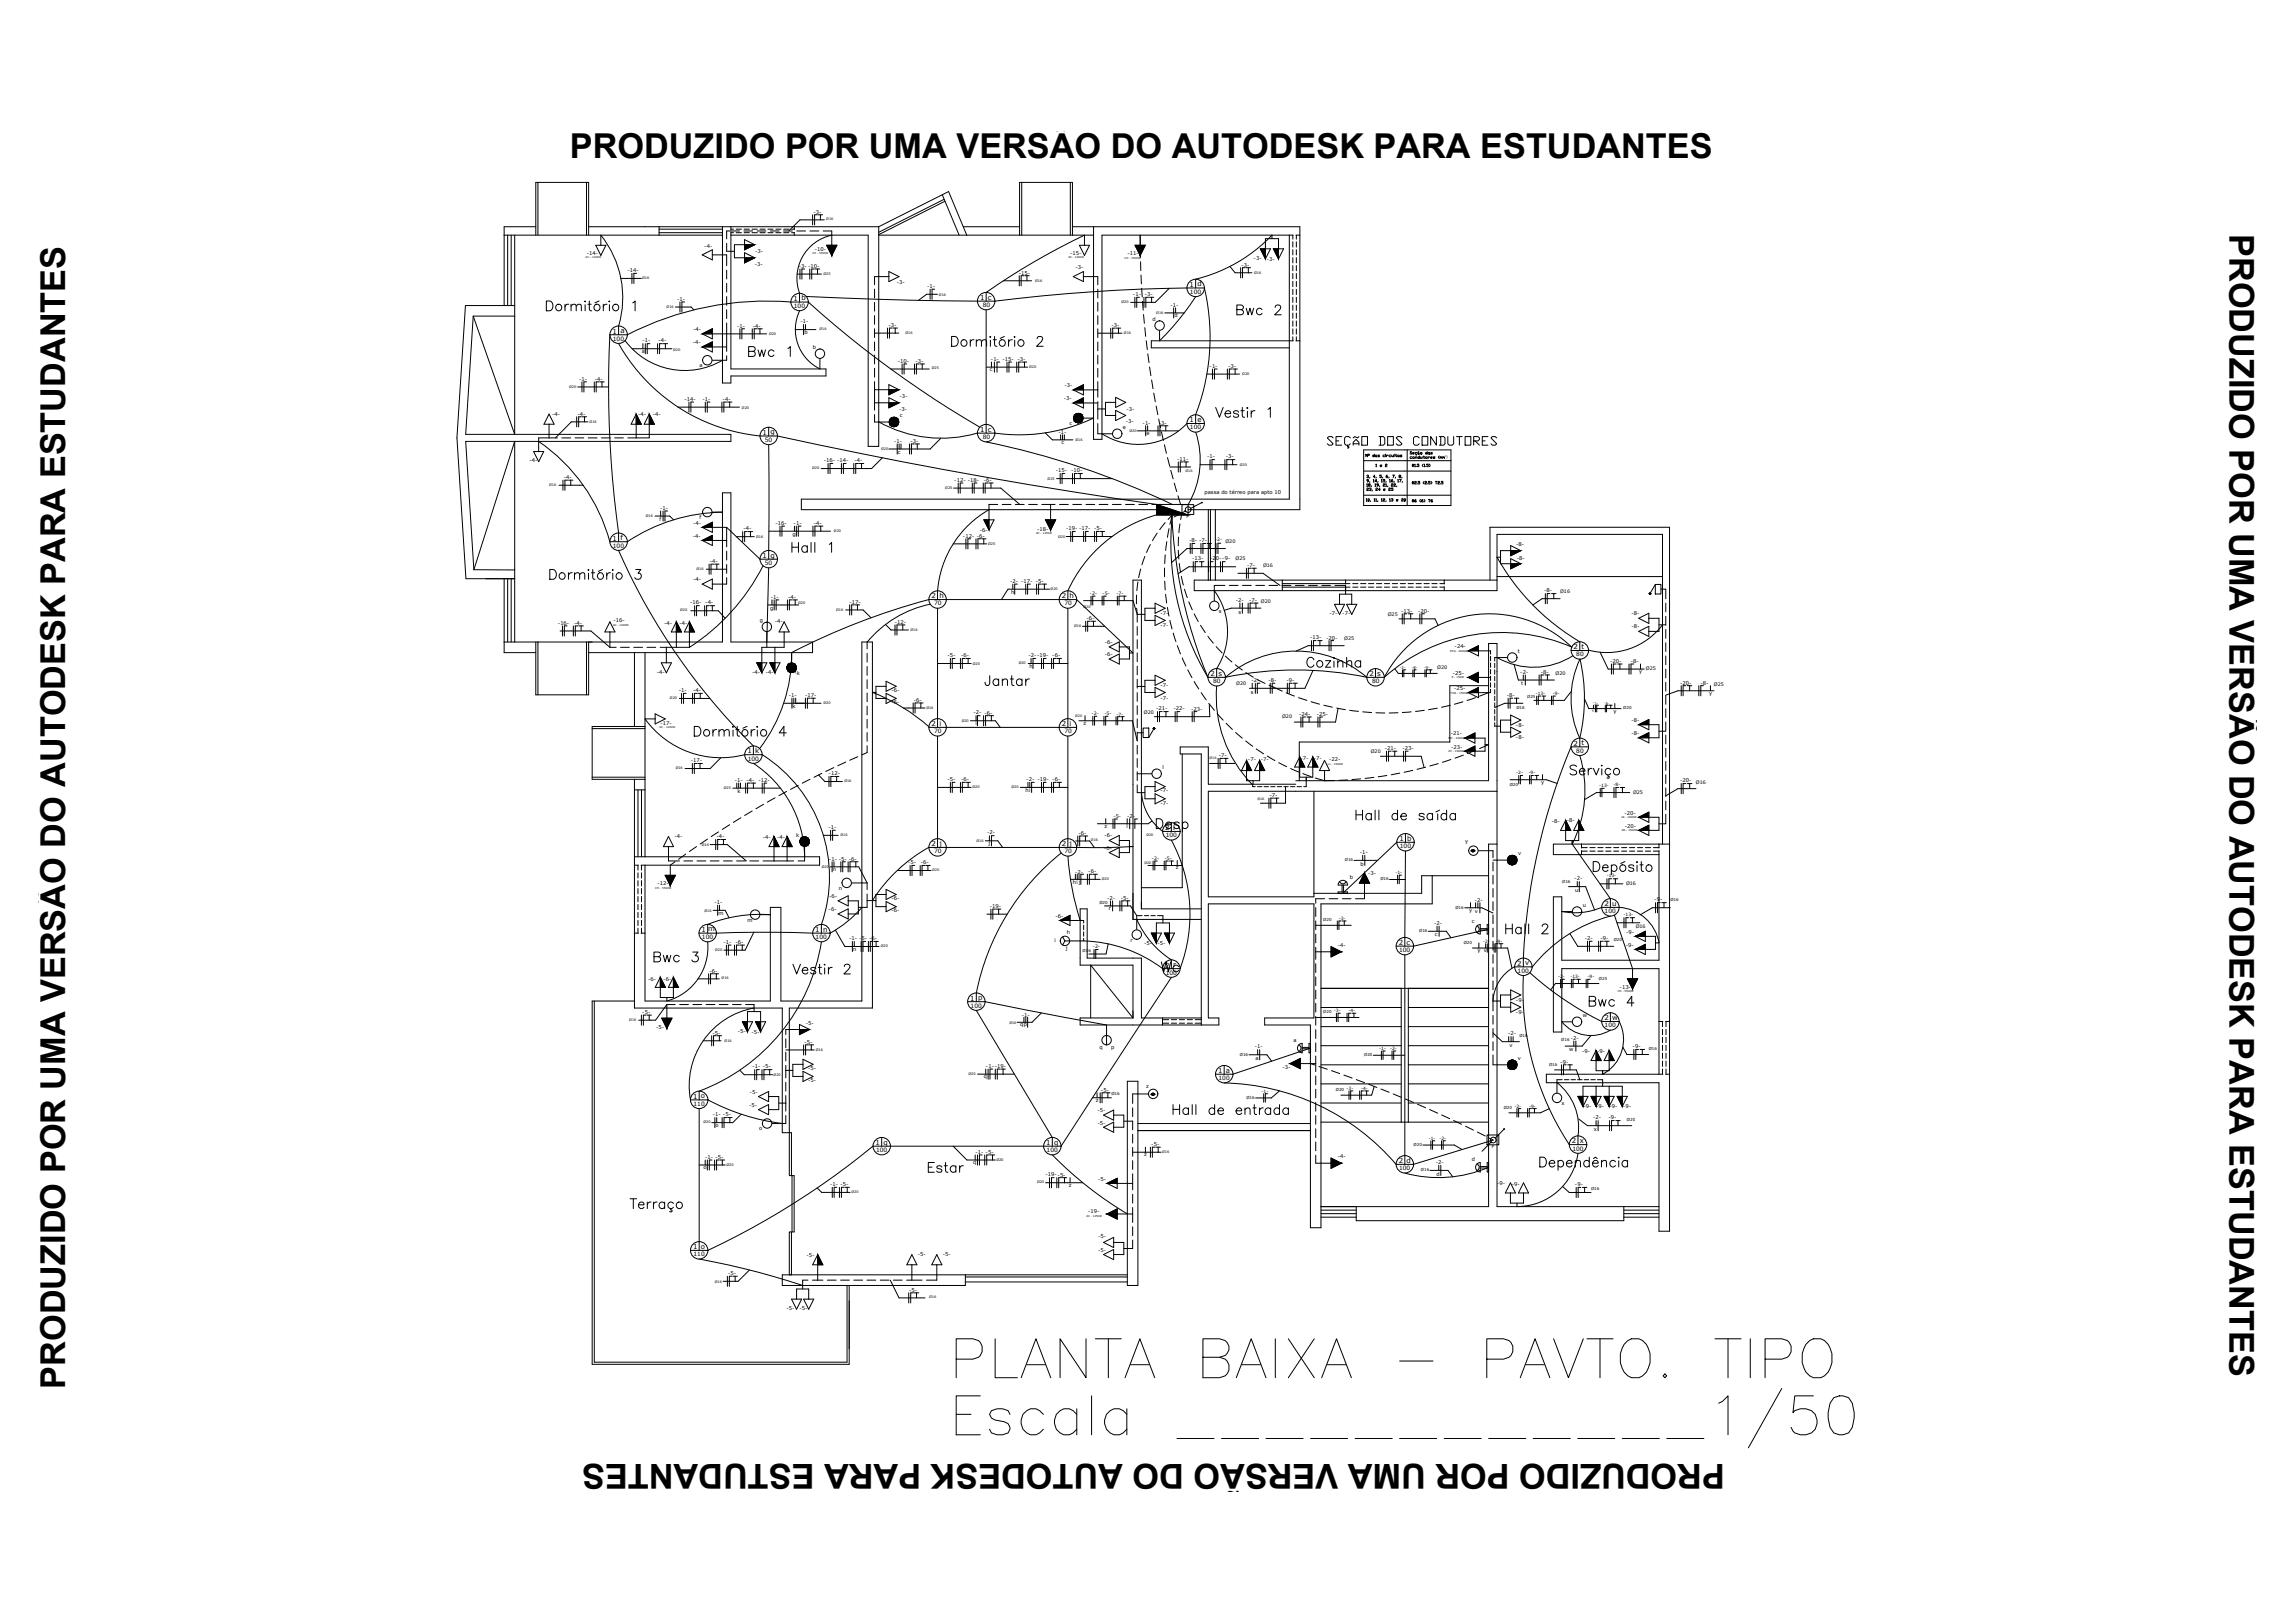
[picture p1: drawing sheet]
<svg xmlns="http://www.w3.org/2000/svg" width="297mm" height="210mm" viewBox="0 0 297 210" stroke-linecap="round" stroke-linejoin="round" font-family="sans-serif">
<defs><g id="words">
<text font-size="12.3" x="122.4" y="188.7">Escala ____________1/50</text>
<text font-size="8.8" x="122.4" y="179.6">PLANTA BAIXA - PAVTO. TIPO</text>
<g font-size="4.4">
<text x="73.7" y="20.5">PRODUZIDO POR UMA VERSÃO DO AUTODESK PARA ESTUDANTES</text>
<text x="288.4" y="30.3" transform="rotate(90 288.4 30.3)">PRODUZIDO POR UMA VERSÃO DO AUTODESK PARA ESTUDANTES</text>
<text x="148.9" y="127">Wc</text>
<text x="204.3" y="131.6">Bwc 4</text>
<text x="8.4" y="179.7" transform="rotate(-90 8.4 179.7)">PRODUZIDO POR UMA VERSÃO DO AUTODESK PARA ESTUDANTES</text>
<text x="223.1" y="189.5" transform="rotate(-180 223.1 189.5)">PRODUZIDO POR UMA VERSÃO DO AUTODESK PARA ESTUDANTES</text>
</g>
<g font-size="4">
<text x="95.6" y="47.3">Bwc 1</text>
<text x="83.3" y="125.6">Bwc 3</text>
</g>
<g font-size=".9">
<text x="102.7" y="38.9">1 b</text>
<text x="126.8" y="38.8" transform="rotate(1 126.8 38.8)">1</text>
<text x="127.8" y="38.8">c</text>
<text x="153.9" y="37.1">1 d</text>
<text x="79.2" y="43.2" transform="rotate(1 79.2 43.2)">1</text>
<text x="80.3" y="43.1">a</text>
<text x="98.7" y="56.3" transform="rotate(1 98.7 56.3)">1</text>
<text x="99.7" y="56.2">g</text>
<text x="126.8" y="55.9">1 c</text>
<text x="153.9" y="54.7">1 e</text>
<text x="79.2" y="70">1 f</text>
<text x="98.7" y="72.2">1 g</text>
<text x="120.5" y="77.4" transform="rotate(1 120.5 77.4)">2</text>
<text x="121.5" y="77.4">h</text>
<text x="137.4" y="77.4" transform="rotate(1 137.4 77.4)">2</text>
<text x="138.4" y="77.4">h</text>
<text x="204.6" y="84">t</text>
<text x="156.6" y="87.5">2 s</text>
<text x="177.2" y="87.5">2 s</text>
<text x="203.6" y="84" transform="rotate(1 203.6 84)">2</text>
<text x="120.5" y="94">2 i</text>
<text x="137.4" y="94">2 i</text>
<text x="96.7" y="97.5" transform="rotate(1 96.7 97.5)">1</text>
<text x="97.7" y="97.5">k</text>
<text x="203.6" y="96.5" transform="rotate(1 203.6 96.5)">2</text>
<text x="204.6" y="96.4">t</text>
<text x="150.8" y="107.4">2 l</text>
<text x="120.5" y="109.5" transform="rotate(1 120.5 109.5)">2</text>
<text x="121.5" y="109.5">j</text>
<text x="137.4" y="109.5" transform="rotate(1 137.4 109.5)">2</text>
<text x="138.4" y="109.5">j</text>
<text x="181" y="108.9">1 b</text>
<text x="207.6" y="117.3" transform="rotate(1 207.6 117.3)">2</text>
<text x="208.6" y="117.2">u</text>
<text x="90.8" y="120.6" transform="rotate(1 90.8 120.6)">1</text>
<text x="91.6" y="120.5">m</text>
<text x="105.5" y="120.6" transform="rotate(1 105.5 120.6)">1</text>
<text x="106.5" y="120.5">n</text>
<text x="150.8" y="125.2">2 r</text>
<text x="181" y="122.3">2 c</text>
<text x="196.3" y="125">2 v</text>
<text x="125.5" y="129.5">1 p</text>
<text x="207.6" y="132">2 w</text>
<text x="89.7" y="142.2">1 o</text>
<text x="157.6" y="138.9" transform="rotate(1 157.6 138.9)">1</text>
<text x="158.6" y="138.8">a</text>
<text x="113.3" y="148.2" transform="rotate(1 113.3 148.2)">1</text>
<text x="114.3" y="148.1">q</text>
<text x="135.4" y="148.2" transform="rotate(1 135.4 148.2)">1</text>
<text x="136.4" y="148.1">q</text>
<text x="203.4" y="148">2 x</text>
<text x="181" y="150.5">2 d</text>
<text x="89.7" y="161.7" transform="rotate(1 89.7 161.7)">1</text>
<text x="90.7" y="161.6">o</text>
</g>
<g font-size=".8">
<text x="102.7" y="39.8">100</text>
<text x="127.1" y="39.7">80</text>
<text x="153.9" y="38">100</text>
<text x="79.3" y="44.1">100</text>
<text x="98.9" y="57.2">50</text>
<text x="127.1" y="56.8">80</text>
<text x="153.9" y="55.6">100</text>
<text x="79.3" y="70.9">100</text>
<text x="98.9" y="73.1">50</text>
<text x="120.8" y="78.4">70</text>
<text x="137.7" y="78.4">70</text>
<text x="156.9" y="88.4">80</text>
<text x="177.5" y="88.4">80</text>
<text x="203.9" y="84.9">80</text>
<text x="120.8" y="94.9">70</text>
<text x="137.7" y="94.9">70</text>
<text x="96.7" y="98.4">100</text>
<text x="203.9" y="97.4">80</text>
<text x="120.8" y="110.4">70</text>
<text x="137.7" y="110.4">70</text>
<text x="150.8" y="108.4">100</text>
<text x="181.1" y="109.8">100</text>
<text x="207.6" y="118.2">100</text>
<text x="90.8" y="121.5">100</text>
<text x="105.5" y="121.5">100</text>
<text x="181" y="123.2">100</text>
<text x="196.3" y="125.9">100</text>
<text x="125.6" y="130.4">100</text>
<text x="150.8" y="126.1">100</text>
<text x="207.6" y="133">100</text>
<text x="89.7" y="143.1">110</text>
<text x="157.6" y="139.8">100</text>
<text x="113.3" y="149.1">100</text>
<text x="135.4" y="149.1">100</text>
<text x="203.4" y="148.9">100</text>
<text x="181" y="151.4">100</text>
<text x="89.7" y="162.6">110</text>
</g>
<g font-size=".7">
<text x="105.3" y="27.6" transform="rotate(1 105.3 27.6)">-3-</text>
<text x="75.9" y="33">-14-</text>
<text x="81.2" y="35.2">-14-</text>
<text x="91.1" y="32">-4-</text>
<text x="97.6" y="34.5">-3-</text>
<text x="97.7" y="32.8">-3-</text>
<text x="103.3" y="34.7">-3- -10-</text>
<text x="105.4" y="32.5">-10-</text>
<text x="131.8" y="35.5">-15-</text>
<text x="138.5" y="33">-15-</text>
<text x="139.1" y="34.9">-3-</text>
<text x="145.9" y="33">-11-</text>
<text x="160.6" y="34.5">-3-</text>
<text x="162.2" y="33.7">-3-</text>
<text x="163.9" y="33.7">-3-</text>
<text x="87.6" y="38.9">-1-</text>
<text x="103.6" y="41.9">-1-</text>
<text x="116" y="36.7">-3-</text>
<text x="120" y="37.3">-1-</text>
<text x="146.6" y="38.3">-1-</text>
<text x="148.1" y="38.3">-3-</text>
<text x="149.1" y="41.5">d</text>
<text x="151.4" y="39.7">-1-</text>
<text x="151.9" y="41.1">d</text>
<text x="83" y="45.7">a</text>
<text x="83.1" y="44.3">-1-</text>
<text x="85.2" y="44.3">-4-</text>
<text x="89.6" y="44.5">-4-</text>
<text x="89.7" y="42.8">-4-</text>
<text x="90.5" y="47.5">a</text>
<text x="95.4" y="42.4">-1-</text>
<text x="97.4" y="42.4">-4-</text>
<text x="104.1" y="43.2">b</text>
<text x="105.2" y="45.1">b</text>
<text x="114.9" y="42.3">-3-</text>
<text x="116.1" y="46.9">-10-</text>
<text x="118.4" y="46.9">-3-</text>
<text x="128.1" y="48">c</text>
<text x="128.2" y="46.7">-1- -15- -3-</text>
<text x="143.8" y="42.3">-3-</text>
<text x="156.5" y="47.6">-1-</text>
<text x="158.9" y="47.6" transform="rotate(1 158.9 47.6)">-3-</text>
<text x="71.4" y="53.9">-4-</text>
<text x="74.7" y="53.8">-4-</text>
<text x="74.9" y="49.3">-1-</text>
<text x="77" y="49.3">-4-</text>
<text x="82.5" y="53.9">-4-</text>
<text x="84.5" y="53.9">-4-</text>
<text x="88.6" y="51.9">-14-</text>
<text x="90.9" y="51.9">-1-</text>
<text x="93.5" y="51.9">-4-</text>
<text x="116.3" y="53.2">-3-</text>
<text x="116.4" y="51.6">-3-</text>
<text x="116.4" y="54">c</text>
<text x="137.6" y="51.8">-3-</text>
<text x="137.7" y="50.1">-3-</text>
<text x="145.7" y="53.2">-3-</text>
<text x="68.5" y="59.8">-4-</text>
<text x="106.6" y="59.8">-16- -14-</text>
<text x="110.5" y="59.8">-4-</text>
<text x="115.7" y="57.3">-1-</text>
<text x="116.2" y="58.7">c</text>
<text x="117.8" y="57.3">-3-</text>
<text x="136.9" y="56.2">-1-</text>
<text x="137.3" y="57.5">c</text>
<text x="138.4" y="55">c</text>
<text x="145.3" y="55.5">e</text>
<text x="145.6" y="54.7">-3-</text>
<text x="147.8" y="55">-1-</text>
<text x="148.3" y="56.3">e</text>
<text x="149.9" y="55">-3-</text>
<text x="152.3" y="59.7">-11-</text>
<text x="156.2" y="59.3">-1-</text>
<text x="158.6" y="59.3">-3-</text>
<text x="72.9" y="62">-4-</text>
<text x="85.4" y="66">-1-</text>
<text x="123.5" y="62.3">-12- -18-</text>
<text x="127.3" y="62.3">-6-</text>
<text x="136.6" y="61.1">-15-</text>
<text x="138.6" y="61.1">-10-</text>
<text x="155.8" y="63.9">passa do térreo para apto 10</text>
<text x="85.3" y="67.4">f</text>
<text x="89.6" y="69.6">-4-</text>
<text x="89.7" y="67.9" transform="rotate(1 89.7 67.9)">-4-</text>
<text x="90.5" y="67.2">f</text>
<text x="96.2" y="68.6">-4-</text>
<text x="100.3" y="67.9">-16-</text>
<text x="102.5" y="69.3">g</text>
<text x="102.7" y="67.9">-1-</text>
<text x="105.3" y="67.9">-4-</text>
<text x="124.6" y="69.6">-12- -6-</text>
<text x="126.8" y="68.8">-6-</text>
<text x="134.2" y="68.7">-18-</text>
<text x="137.9" y="68.6">-19- -17- -5-</text>
<text x="153.8" y="70.2">-8- -7-</text>
<text x="196.1" y="70.7">-8-</text>
<text x="89.7" y="75.2">-4-</text>
<text x="91.8" y="72.8">-4-</text>
<text x="99.7" y="77.5">-1-</text>
<text x="102" y="77.5">-4-</text>
<text x="130.7" y="75.5">-2- -17- -5-</text>
<text x="130.8" y="76.8">h</text>
<text x="154.2" y="72.5">-13-</text>
<text x="156.6" y="72.5">-20--9-</text>
<text x="159.9" y="78">-2-</text>
<text x="161.3" y="73.4">-7-</text>
<text x="161.6" y="77.9">-7-</text>
<text x="196.2" y="72.5">-8-</text>
<text x="199.8" y="76.7">-8-</text>
<text x="72.2" y="80.8">-16-</text>
<text x="74.3" y="80.8">-4-</text>
<text x="79.4" y="80.5">-16-</text>
<text x="85.9" y="80.9">-4-</text>
<text x="87.9" y="80.9">-4-</text>
<text x="89.3" y="78.2">-16-</text>
<text x="91.2" y="78.2">-4-</text>
<text x="98.3" y="80.5">g</text>
<text x="99.6" y="78.9">g</text>
<text x="100.2" y="80.7" transform="rotate(1 100.2 80.7)">-4-</text>
<text x="109.9" y="78.1">-17-</text>
<text x="115.8" y="80.7">-12-</text>
<text x="140.6" y="80.2">-6-</text>
<text x="142.9" y="83.4">-6-</text>
<text x="150.1" y="79.6">-7-</text>
<text x="150.1" y="81.1">-7-</text>
<text x="157.7" y="79.3">s</text>
<text x="160.2" y="79.4">s</text>
<text x="169.5" y="82.8">-13-</text>
<text x="171.6" y="82.8">-20-</text>
<text x="172" y="79.6">-7-</text>
<text x="173.7" y="79.6">-7-</text>
<text x="181.3" y="79.3">-13-</text>
<text x="183.5" y="79.3">-20-</text>
<text x="188.2" y="83.9">-24-</text>
<text x="211.1" y="79.5">-8-</text>
<text x="211.1" y="81.3" transform="rotate(1 211.1 81.3)">-8-</text>
<text x="85" y="87.3">-4-</text>
<text x="87.8" y="89.6">-1-</text>
<text x="89.7" y="89.6">-4-</text>
<text x="97.3" y="87.3">-4-</text>
<text x="99.1" y="87.3">-4-</text>
<text x="103.1" y="87.3">k</text>
<text x="115.3" y="89.5">-6-</text>
<text x="122.6" y="85.1">-5-</text>
<text x="124.3" y="85.1">-6-</text>
<text x="133.1" y="85">-2--19-</text>
<text x="133.2" y="86.4">h</text>
<text x="136.1" y="85.1">-6-</text>
<text x="142.9" y="84.9">-6-</text>
<text x="150.1" y="88.9">-7-</text>
<text x="161.8" y="89.8">s</text>
<text x="161.9" y="88.3">-2-</text>
<text x="164.1" y="88.3">-8-</text>
<text x="166.4" y="88.3" transform="rotate(1 166.4 88.3)">-9-</text>
<text x="188" y="87.4">-25-</text>
<text x="188.1" y="89.3">-25-</text>
<text x="196.4" y="84.5">t</text>
<text x="196.7" y="87.2">-2-</text>
<text x="196.8" y="88.7">t</text>
<text x="199.4" y="87.2">-8-</text>
<text x="208.3" y="85.8">-20-</text>
<text x="211" y="85.8">-8-</text>
<text x="212.1" y="87.1">y</text>
<text x="217.3" y="88.6">-20-</text>
<text x="220" y="88.6">-8-</text>
<text x="221.1" y="89.9">y</text>
<text x="85.4" y="93.8">-17-</text>
<text x="102.1" y="90.2" transform="rotate(1 102.1 90.2)">-1-</text>
<text x="102.5" y="91.6">k</text>
<text x="104.2" y="90.2">-17-</text>
<text x="115.3" y="91.1" transform="rotate(1 115.3 91.1)">-6-</text>
<text x="118.2" y="90.8">-6-</text>
<text x="125.9" y="92.4">-2- -6-</text>
<text x="126.2" y="93.9">i</text>
<text x="140.2" y="93.8">z</text>
<text x="149.6" y="91.9">-21-</text>
<text x="150.1" y="90.5">-7-</text>
<text x="151.8" y="91.9">-22-</text>
<text x="154.1" y="92">-23-</text>
<text x="168.1" y="92.6">-24-</text>
<text x="170.4" y="92.7">-25-</text>
<text x="187.7" y="95.1">-21-</text>
<text x="195" y="90.2">-8-</text>
<text x="196.1" y="94">-8-</text>
<text x="196.1" y="95.7">-8-</text>
<text x="208.7" y="92.2">y</text>
<text x="211.1" y="93.4">-8-</text>
<text x="211.1" y="95.1">-8-</text>
<text x="89.4" y="98.6">-17-</text>
<text x="95.1" y="101.2">-1- -4-</text>
<text x="98.1" y="101.2">-12-</text>
<text x="107.2" y="100.3">-12-</text>
<text x="122.6" y="101.1">-5-</text>
<text x="124.3" y="101.1">-6-</text>
<text x="132.8" y="101">-2- -19- -6-</text>
<text x="150.4" y="99.5">l</text>
<text x="157.7" y="98">-7-</text>
<text x="161.5" y="98.5">-7-</text>
<text x="163.1" y="98.5">-7-</text>
<text x="168.3" y="98.3" transform="rotate(1 168.3 98.3)">-7-</text>
<text x="170" y="98.4" transform="rotate(1 170 98.4)">-7-</text>
<text x="171.9" y="98.5">-22-</text>
<text x="179.2" y="97.1">-21-</text>
<text x="181.5" y="97.1">-23-</text>
<text x="187.7" y="96.9">-23-</text>
<text x="199.4" y="101.4">y</text>
<text x="217.3" y="101.3">-20-</text>
<text x="95.4" y="102.6">k</text>
<text x="107.2" y="107.3">-1-</text>
<text x="127.7" y="108">-2-</text>
<text x="132.7" y="102.5">hi</text>
<text x="142.9" y="107.1">z</text>
<text x="145.7" y="107.2">l</text>
<text x="145.8" y="105.8">-2-</text>
<text x="150.1" y="102.5">-7-</text>
<text x="150.1" y="104.1">-7-</text>
<text x="164.2" y="103.1">-7-</text>
<text x="200.8" y="106.4">-8-</text>
<text x="202.7" y="106.4">-8-</text>
<text x="210.1" y="105.4">-20-</text>
<text x="210.2" y="107.2">-20-</text>
<text x="87.3" y="108.5" transform="rotate(1 87.3 108.5)">-4-</text>
<text x="92.7" y="108.5">-4-</text>
<text x="98.7" y="108.6">-4-</text>
<text x="100.5" y="108.6">-4-</text>
<text x="103" y="108.3">k</text>
<text x="107.2" y="111.4">-1- -5- -6-</text>
<text x="107.7" y="112.8">n</text>
<text x="117.5" y="111.8">-5-</text>
<text x="119.1" y="111.8">-6-</text>
<text x="127.9" y="109.4">j</text>
<text x="139.1" y="113.1">-2-</text>
<text x="139.5" y="108">-6-</text>
<text x="140.8" y="113">-6-</text>
<text x="142.9" y="110">-6-</text>
<text x="142.9" y="108.4">-6-</text>
<text x="152.1" y="112.5">z</text>
<text x="174.6" y="113.8">b</text>
<text x="175.9" y="110.5">-1-</text>
<text x="176" y="112">b</text>
<text x="177" y="113.2">-3-</text>
<text x="189.5" y="109.1">y</text>
<text x="196.4" y="110.6">v</text>
<text x="203.7" y="113.9" transform="rotate(1 203.7 113.9)">-2-</text>
<text x="85.1" y="114.5">-12-</text>
<text x="92.4" y="117">-1-</text>
<text x="92.9" y="118.4">m</text>
<text x="96.7" y="119.3">m</text>
<text x="107.2" y="117.9">-6-</text>
<text x="107.3" y="116.2">-6-</text>
<text x="108.5" y="115.1">n</text>
<text x="115.3" y="116.5">-6-</text>
<text x="115.3" y="118.1">-6-</text>
<text x="128.1" y="117.5">-19-</text>
<text x="136.6" y="118.8">-6-</text>
<text x="138.8" y="114.4">hij</text>
<text x="143.3" y="116.4">-2-</text>
<text x="143.4" y="117.8">r</text>
<text x="145" y="116.4">-5-</text>
<text x="185.5" y="119.7">-2-</text>
<text x="190.1" y="118">y v</text>
<text x="190.4" y="119.5">c</text>
<text x="190.8" y="116.7">-2-</text>
<text x="203.8" y="115.4">u</text>
<text x="204.8" y="117.3">u</text>
<text x="214" y="116.7" transform="rotate(1 214 116.7)">-9-</text>
<text x="91.8" y="125.9">-6-</text>
<text x="93.6" y="122.2">-1-</text>
<text x="95.1" y="122.1">-6-</text>
<text x="109.9" y="121.7">-1- -5- -6-</text>
<text x="110.4" y="123.1">n</text>
<text x="136.4" y="121.9">i</text>
<text x="137.9" y="122.9">j</text>
<text x="138" y="120.9">h</text>
<text x="146.2" y="121.8">r</text>
<text x="148" y="122.2">-5-</text>
<text x="149.8" y="122.3">-5-</text>
<text x="173.1" y="122.5">-4-</text>
<text x="185.6" y="121.2">c</text>
<text x="191.1" y="123.2">y v</text>
<text x="205" y="121.7">-2-</text>
<text x="207" y="121.7">-9-</text>
<text x="210.3" y="122.5">-9-</text>
<text x="210.4" y="120.8">-9-</text>
<text x="83.1" y="131.2">-5-</text>
<text x="83.8" y="126.9">-6-</text>
<text x="85.8" y="126.9">-6-</text>
<text x="132.2" y="131.6">-1-</text>
<text x="196.1" y="129.6">-9-</text>
<text x="196.1" y="131.3">-9-</text>
<text x="204.8" y="131.6">w</text>
<text x="209.5" y="128">-13-</text>
<text x="84.9" y="133.2">-5-</text>
<text x="92.2" y="133.9">-5-</text>
<text x="95.4" y="133.7">-5-</text>
<text x="97.2" y="133.7">-5-</text>
<text x="104.1" y="135.1">-5-</text>
<text x="104.3" y="132.6">-5-</text>
<text x="132" y="132.8">qp</text>
<text x="142.2" y="135.8">q</text>
<text x="143.7" y="135.8">p</text>
<text x="162.3" y="135.7">-1-</text>
<text x="162.4" y="137.2">a</text>
<text x="167.4" y="134.8">a</text>
<text x="195.1" y="134">-2-</text>
<text x="195.3" y="135.5">v</text>
<text x="196.4" y="137.2">v</text>
<text x="201.9" y="137.6">-9-</text>
<text x="203" y="136">w</text>
<text x="203.2" y="134.6">-2-</text>
<text x="204.7" y="136.2">-9-</text>
<text x="206.6" y="136.2">-9-</text>
<text x="211.2" y="135.7">-9-</text>
<text x="96.9" y="143.2">-5-</text>
<text x="97" y="141.5" transform="rotate(1 97 141.5)">-5-</text>
<text x="97.4" y="138.3">-1- -5-</text>
<text x="104.6" y="138.5">-5-</text>
<text x="104.6" y="140.1">-5-</text>
<text x="127.3" y="139.5">q</text>
<text x="127.6" y="138.2">-1--19-</text>
<text x="141.7" y="142.6">z</text>
<text x="142" y="143.8">-5-</text>
<text x="142.4" y="141.3">-5-</text>
<text x="148.3" y="140.8">z</text>
<text x="165.9" y="138.4">-3-</text>
<text x="202" y="143">x</text>
<text x="204.8" y="143.4">-9-</text>
<text x="206.5" y="143.4">-9-</text>
<text x="208.2" y="143.4">-9-</text>
<text x="210" y="143.4">-9-</text>
<text x="91.2" y="149.9">-1- -5-</text>
<text x="92.2" y="144.5">-1- -5-</text>
<text x="92.6" y="145.8">o</text>
<text x="98.2" y="146.3">o</text>
<text x="126.2" y="149.3">-1- -5-</text>
<text x="142" y="145.5">-5-</text>
<text x="148" y="149.6">z</text>
<text x="148.9" y="148.3">-5-</text>
<text x="173.1" y="149.9">-4-</text>
<text x="206.1" y="144.9">-2-</text>
<text x="206.2" y="146.3">x</text>
<text x="208.1" y="144.9">-9-</text>
<text x="91" y="151.3">o</text>
<text x="107.4" y="153.5">-1- -5-</text>
<text x="125.9" y="150.6">q</text>
<text x="135.3" y="152.2">-19--5-</text>
<text x="138.3" y="153.6">z</text>
<text x="142.1" y="152.8">-5-</text>
<text x="185.8" y="150.6" transform="rotate(1 185.8 150.6)">-2-</text>
<text x="185.8" y="152.1">d</text>
<text x="190.4" y="150.3">d</text>
<text x="193.7" y="153.4" transform="rotate(1 193.7 153.4)">-9-</text>
<text x="195.6" y="153.4">-9-</text>
<text x="203.8" y="153.5">-9-</text>
<text x="140.8" y="157">-19-</text>
<text x="142.1" y="160.3">-5-</text>
<text x="142.1" y="162">-5-</text>
<text x="94.2" y="165">-5-</text>
<text x="104.3" y="162.7" transform="rotate(1 104.3 162.7)">-5-</text>
<text x="117.6" y="167.1" transform="rotate(1 117.6 167.1)">-5-</text>
<text x="118.7" y="162.6">-5-</text>
<text x="122" y="162.6">-5-</text>
<text x="101.7" y="169.5">-5-</text>
<text x="103.4" y="169.5">-5-</text>
</g>
<g font-size=".6">
<text x="157.2" y="70">-2-</text>
<text x="158.5" y="70.3">Ø20</text>
<text x="141" y="77">-2-</text>
<text x="142.6" y="77">-5-</text>
<text x="144.4" y="77">-7-</text>
<text x="159.9" y="72.5">Ø25</text>
<text x="163.4" y="73.3">Ø16</text>
<text x="201.8" y="76.7">Ø16</text>
<text x="163.1" y="78">Ø20</text>
<text x="173.9" y="82.9">Ø25</text>
<text x="179.5" y="79.7">Ø25</text>
<text x="159.9" y="88.6">Ø20</text>
<text x="185.9" y="86.5">Ø20</text>
<text x="198.7" y="90">-13-</text>
<text x="200.9" y="90">-9-</text>
<text x="201.3" y="87.3">Ø20</text>
<text x="212.9" y="86.7">Ø25</text>
<text x="221.7" y="88.7">Ø25</text>
<text x="141.2" y="92.6">-2-</text>
<text x="142.9" y="92.6">-5-</text>
<text x="144.5" y="92.6">-7-</text>
<text x="148" y="92.4">Ø20</text>
<text x="165.9" y="92.9">Ø20</text>
<text x="177.3" y="97.4">Ø20</text>
<text x="196.2" y="100.2">-2-</text>
<text x="197.8" y="100.2">-9-</text>
<text x="206.9" y="101.9">-13-</text>
<text x="208.8" y="101.7">-8-</text>
<text x="219.4" y="101.5">Ø16</text>
<text x="144.1" y="105.8">-5-</text>
<text x="211.3" y="102.8">Ø25</text>
<text x="149" y="111.3">-2-</text>
<text x="150.7" y="111.3">-5-</text>
<text x="180.5" y="113.1">-1-</text>
<text x="207.9" y="113.5">-13-</text>
<text x="173.2" y="119.1" transform="rotate(1 173.2 119.1)">-3-</text>
<text x="210.1" y="118.6">-13-</text>
<text x="210.4" y="114.6">Ø16</text>
<text x="141.4" y="122.7">-2-</text>
<text x="191.9" y="122">-2-</text>
<text x="193.5" y="122" transform="rotate(1 193.5 122)">-9-</text>
<text x="211.6" y="120.1">Ø16</text>
<text x="172.6" y="131">-3-</text>
<text x="174.5" y="131">-4-</text>
<text x="201.6" y="126.6">-2-</text>
<text x="203.2" y="126.6">-13-</text>
<text x="205.4" y="126.6">-9-</text>
<text x="178.4" y="135.9">-1-</text>
<text x="179.8" y="135.9">-2-</text>
<text x="163.2" y="141.4">-1-</text>
<text x="174.2" y="141">-3-</text>
<text x="176.1" y="141">-4-</text>
<text x="195.9" y="143.3">-2-</text>
<text x="197.8" y="143.3">-9-</text>
<text x="184.8" y="147.5">-1-</text>
<text x="186.2" y="147.5">-2-</text>
</g>
<g font-size=".5">
<text x="106.9" y="28.5">Ø16</text>
<text x="106.5" y="35.5">Ø25</text>
<text x="162.2" y="35.4">Ø16</text>
<text x="83.1" y="36.1">Ø16</text>
<text x="86.2" y="39.8">Ø16</text>
<text x="121.5" y="38.3">Ø16</text>
<text x="133.9" y="36.4">Ø16</text>
<text x="145.1" y="39.2">Ø20</text>
<text x="149.6" y="40.6">Ø16</text>
<text x="87.1" y="45.4">Ø20</text>
<text x="99.5" y="43.4">Ø20</text>
<text x="106" y="42.8">Ø16</text>
<text x="117.1" y="43.2">Ø16</text>
<text x="120.6" y="47.8">Ø25</text>
<text x="133.2" y="47.6">Ø20</text>
<text x="145.4" y="43.3">Ø16</text>
<text x="73.6" y="50.2">Ø20</text>
<text x="96" y="52.9">Ø20</text>
<text x="160.7" y="48.5">Ø20</text>
<text x="76.3" y="54.8">Ø16</text>
<text x="114" y="58.2">Ø20</text>
<text x="139.1" y="57.1">Ø16</text>
<text x="146.1" y="55.9">Ø20</text>
<text x="187" y="59.3">²)</text>
<text x="71.1" y="62.9">Ø16</text>
<text x="105.1" y="60.7">Ø20</text>
<text x="122.3" y="63.3">Ø25</text>
<text x="135.5" y="62.1">Ø25</text>
<text x="153.4" y="61">Ø16</text>
<text x="160.4" y="60.2">Ø20</text>
<text x="83.6" y="66.9">Ø16</text>
<text x="97.8" y="69.6">Ø16</text>
<text x="107.9" y="68.9">Ø20</text>
<text x="127.8" y="70.6">Ø25</text>
<text x="136.9" y="69.6">Ø20</text>
<text x="153.5" y="67">P</text>
<text x="90.1" y="73.7">Ø16</text>
<text x="135.9" y="76.4">Ø20</text>
<text x="88" y="79.1">Ø20</text>
<text x="103.3" y="78.2">Ø20</text>
<text x="108.2" y="79">Ø16</text>
<text x="117.8" y="81.6">Ø16</text>
<text x="139" y="81.2">Ø16</text>
<text x="125.8" y="86">Ø20</text>
<text x="131.8" y="85.9">Ø20</text>
<text x="181.1" y="86.6">-2-</text>
<text x="182.6" y="86.6">-8-</text>
<text x="184.3" y="86.6">-9-</text>
<text x="86.7" y="90.5">Ø20</text>
<text x="106.5" y="91.1">Ø20</text>
<text x="119.8" y="91.7">Ø16</text>
<text x="124.4" y="93.4">Ø20</text>
<text x="196.2" y="91.7" transform="rotate(1 196.2 91.7)">Ø16</text>
<text x="197.6" y="90.3">Ø25</text>
<text x="210" y="91.7">Ø20</text>
<text x="87.4" y="99.5">Ø16</text>
<text x="109.2" y="101.2">Ø16</text>
<text x="125.8" y="102">Ø20</text>
<text x="130.9" y="102" transform="rotate(1 130.9 102)">Ø20</text>
<text x="195.3" y="101.7">Ø20</text>
<text x="93.6" y="102.1">Ø25</text>
<text x="90.8" y="109.5" transform="rotate(1 90.8 109.5)">Ø16</text>
<text x="106.3" y="112.4">Ø20</text>
<text x="108.7" y="108.2">Ø16</text>
<text x="120.6" y="112.7">Ø20</text>
<text x="126.3" y="108.9">Ø16</text>
<text x="141.1" y="108.9">Ø16</text>
<text x="142.5" y="113.9">Ø20</text>
<text x="174" y="111.5" transform="rotate(1 174 111.5)">Ø16</text>
<text x="178.6" y="113.9">Ø16</text>
<text x="91.1" y="118">Ø16</text>
<text x="142.2" y="116.9">Ø20</text>
<text x="171.2" y="119.2" transform="rotate(1 171.2 119.2)">Ø20</text>
<text x="188.3" y="117.6">Ø16</text>
<text x="202.1" y="114.3">Ø16</text>
<text x="216.1" y="116.6">Ø16</text>
<text x="92.5" y="123.1">Ø20</text>
<text x="114" y="122.6" transform="rotate(1 114 122.6)">Ø20</text>
<text x="140.1" y="123.2">Ø16</text>
<text x="183.6" y="120.6">Ø16</text>
<text x="189.4" y="122.1">Ø20</text>
<text x="208.8" y="121.8">Ø20</text>
<text x="93.4" y="126.7">Ø16</text>
<text x="171.2" y="131.1">Ø20</text>
<text x="206.9" y="126.8">Ø25</text>
<text x="81.4" y="132.1">Ø16</text>
<text x="93.7" y="134.8">Ø16</text>
<text x="105.6" y="136">Ø16</text>
<text x="130.6" y="132.5" transform="rotate(1 130.6 132.5)">Ø16</text>
<text x="160.4" y="136.6">Ø16</text>
<text x="176.5" y="136.7">Ø20</text>
<text x="196.6" y="134.2">Ø16</text>
<text x="200.4" y="137.9">Ø16</text>
<text x="202" y="134.7">Ø16</text>
<text x="213.3" y="135.9">Ø16</text>
<text x="100.1" y="139.3">Ø20</text>
<text x="125.3" y="139.1" transform="rotate(1 125.3 139.1)">Ø20</text>
<text x="143.8" y="141.7">Ø16</text>
<text x="161.3" y="142.2">Ø16</text>
<text x="172.8" y="141.2">Ø20</text>
<text x="194.5" y="143.5">Ø20</text>
<text x="91" y="145.4">Ø20</text>
<text x="150.4" y="149.2">Ø16</text>
<text x="182.9" y="148.3">Ø20</text>
<text x="193" y="148.6">P</text>
<text x="210.5" y="145">Ø20</text>
<text x="94" y="150.9">Ø20</text>
<text x="110.1" y="154.4">Ø20</text>
<text x="128.9" y="150.2">Ø20</text>
<text x="134.2" y="153.2">Ø20</text>
<text x="183.8" y="151.6">Ø16</text>
<text x="205.8" y="154">Ø16</text>
<text x="92.5" y="166">Ø16</text>
<text x="120.2" y="168">Ø16</text>
</g>
<g font-size=".4">
<text x="140.2" y="78.7">Ø20</text>
<text x="139.1" y="92.8">Ø20</text>
<text x="206" y="92.2">t</text>
<text x="206.1" y="91.2" transform="rotate(1 206.1 91.2)">-2-</text>
<text x="207.5" y="91.2" transform="rotate(1 207.5 91.2)">-8-</text>
<text x="156.5" y="98.3">Ø16</text>
<text x="162.7" y="103.5" transform="rotate(1 162.7 103.5)">Ø16</text>
<text x="148" y="111.8" transform="rotate(1 148 111.8)">Ø20</text>
<text x="148.3" y="108.2">Ø20</text>
</g>
<g font-size=".3">
<text x="75.8" y="33.4">AC - 1200W</text>
<text x="105.1" y="32.9">CH - 5500W</text>
<text x="138.2" y="33.4">AC - 1200W</text>
<text x="145.5" y="33.5">CH - 5500W</text>
<text x="134" y="69.1">AC - 1450W</text>
<text x="79.3" y="81">AC - 1200W</text>
<text x="187.6" y="84.4">FOG - 6000W</text>
<text x="187.7" y="89.8">FOR - 1500W</text>
<text x="187.8" y="87.8">E - 150W</text>
<text x="85.3" y="94.2">AC - 1200W</text>
<text x="187.4" y="95.6">MO - 2200W</text>
<text x="171.8" y="98.9">LL - 1500W</text>
<text x="187.4" y="97.3">AF - 1900W</text>
<text x="209.8" y="105.8">LR - 1000W</text>
<text x="209.8" y="107.6">SR - 3500W</text>
<text x="84.8" y="115">CH - 5500W</text>
<text x="209.3" y="128.4">CH - 5500W</text>
<text x="140.5" y="157.5">AC - 1450W</text>
</g>
</g></defs>
<!-- layer: Alvenaria -->
<g fill="none" stroke="#000" stroke-width=".13">
<path d="M60.2 39.5h6.4v1.4h-5.4l-1 15.3h34.4v.9h-34.4l1.1 16.6 5.3 .1v1.1h-6.3l-1.2-18.2zM69.3 29.3h-4.1v1.1h20.1v-1.1h-9.1M69.3 30.4v-6.8h6.9v6.8M69.6 23.6v6.8M75.9 23.6v6.8M93.5 29.3h20.2v28.5h-1.4v-27.4h-17.7v17.3h12.3v1h-12.3v.9h-1.1zM124.6 29.3h7.3M125.1 30.4h16.4M131.9 30.4v-6.8h6.8v6.8M132.2 23.6v6.8M138.5 23.6v6.8M138.7 29.3h29.5v36.7h-14.5"/>
<path d="M141.5 29.3v27.6h1.1v-26.5h24.2v34.2h-63.1v1.4h48M166.8 44.1h-17.9v.9h17.9M154.5 75.1h11.4v1.3h-11.4zM174.1 75.1h19.6v1.3h-19.6M69.3 84.5h-4.1v-1.4h28.3v-19.3h1.1v19.3h10.5v1.4h-28.9M69.3 83.1v6.8h6.9v-6.8M69.6 83.1v6.8M75.9 83.1v6.8M76.6 94.3h6.8M82.1 84.5v9.5M83.4 84.5v17.7h-1.3v-1.3M83.4 94h-6.8v6.9h6.8"/>
<path d="M192.6 88.7h-5v7.3h-19.5v5M76.6 100.6h6.8M82.1 110.9h23.9v1.1h-22.6v17.5h16.3v-12.1h1.3v12.1h10.5v-46.4h1.4v47.4h-10.8v16.1h-.9v-16.1h-19.1zM155.4 117.6h-7.7v-42.5h-1.1v43.9h8.8M167.6 101h25v-17.7h1.1v19.1h-37.4v13.7h13.7v-13.7M167.6 101.5h-11.3v-4.8h-3.6v.9h2.7v34.1h-7.7v-7.7h-7.1v-6.4h-.9v7.3h6.9v6.8h-6.9v.9h18v-.9h-1.4v-14.7h13.7v14.7h-6.4v.9h5.9v26.3h1.4v-41.9h14.4v-3.7h-1.4v2.3h-13.9M169 100.6v.4M203.4 108.8v.4M216 109.2h-15v1.4h13.6v13.7h-12.5v-8.2h-1.1v17.5h1.1v-8.2h12.5v13.6h-14.5v1.1h14.5v19.2h1.4v-27.1M145.8 139.9h1.4v26.5h-1.4zM170.9 127.9h21.7M170.9 130.4h10.4"/>
<path d="M170.9 132.9h10.4M170.9 135.3h10.4M170.9 137.8h10.4M181.3 127.9v17.3M182.2 130.4h10.4M182.2 132.9h10.4M182.2 135.3h10.4M182.2 137.8h10.4M182.2 127.9v17.3M207.3 138.6v.4M170.9 156.2h21.7v-47h1.1v47h16.4v1.8h-34.6v-1.8M170.9 140.3h10.4"/>
<path d="M170.9 142.7h10.4M170.9 145.2h21.7M182.2 140.3h10.4M182.2 142.7h10.4M101.2 165h23.7v1.4h-23.7z"/>
</g>
<!-- layer: Piso -->
<path d="M113.7 30.4h11.4M157.2 66v9.1M185.3 113.3h7.3M193.7 102.4v6.8M76.9 129.5v46.8h32.7v-9.9M82.1 129.5h-5.5v47.1h33.3v-10.2M147.2 146.3h22.3M124.9 165.9h20.9" fill="none" stroke="#000" stroke-width=".13"/>
<!-- layer: Esquadrias -->
<g fill="none" stroke="#000" stroke-width=".13">
<path d="M65.7 30.4v9.1M66.1 30.4v9.1M85.3 30.1h8.2M85.3 29.7h8.2M122.1 25.8l-8.4 4.3M122.3 26l-8.6 4.4M65.7 74.9v8.2M66.1 74.9v8.2M156.3 66v9.1M156.6 66v9.1M165.9 75.5h8.2M165.9 76h8.2"/>
<path d="M82.5 102.2v8.7M83 102.2v8.7M102.1 146.6h.3v5.5h-.3zM102.1 159.4h.3v5.6h-.3zM102.5 152.1h.2v7.3h-.2zM170.9 156.6h4.6M170.9 157.1h4.6M210.1 156.6h4.5M210.1 157.1h4.5M124.9 165h20.9M124.9 165.3h20.9"/>
</g>
<g fill="none" stroke="#000" stroke-width=".13">
<path d="M94.6 30.1h.3M94.6 29.7h.3M94.6 29.3v.4M94.6 30.1v.3M95.2 30.1h.7M95.2 29.7h.7M96.3 30.1h.7M96.3 29.7h.7M97.3 30.1h.7M97.3 29.7h.7M98.3 30.1h.7M98.3 29.7h.7"/>
<path d="M99.3 30.1h.7M99.3 29.7h.7M100.4 30.1h.6M100.4 29.7h.6M101.4 30.1h.7M101.4 29.7h.7M102.4 30.1h.4M102.4 29.7h.4M102.8 29.3v.4M102.8 30.1v.3M166.8 30.4h.5M167.3 30.4v.5"/>
<path d="M167.3 31.3v.7M167.3 32.3v.7M167.3 33.3v.7M167.3 34.4v.6M167.3 35.4v.7M167.3 36.4v.7M167.3 37.4v.7M167.3 38.5v.6M167.3 39.5v.7M167.7 30.4h.5M167.7 30.4v.5M167.7 31.3v.7"/>
<path d="M167.7 32.3v.7M167.7 33.3v.7M167.7 34.4v.6M167.7 35.4v.7M167.7 36.4v.7M167.7 37.4v.7M167.7 38.5v.6M167.7 39.5v.7M166.8 44.1h.5M167.3 40.5v.7M167.3 41.5v.7M167.3 42.6v.6"/>
<path d="M167.3 43.6v.5M167.7 44.1h.5M167.7 40.5v.7M167.7 41.5v.7M167.7 42.6v.6M167.7 43.6v.5M174.1 75.1v.5M174.1 75.9v.5M174.1 75.5h.6M174.1 76h.6M175 75.5h.7M175 76h.7"/>
<path d="M176 75.5h.7M176 76h.7M177 75.5h.7M177 76h.7M178.1 75.5h.7M178.1 76h.7M179.1 75.5h.7M179.1 76h.7M180.1 75.5h.7M180.1 76h.7M181.2 75.5h.6M181.2 76h.6"/>
<path d="M182.2 75.5h.7M182.2 76h.7M183.2 75.5h.7M183.2 76h.7M184.2 75.5h.7M184.2 76h.7M185.2 75.5h.7M185.2 76h.7M186.3 75.5h.5M186.3 76h.5M186.8 75.1v.5M186.8 75.9v.5"/>
<path d="M82.1 112h.5M82.5 112v.6M82.5 112.9v.7M82.5 114v.7M82.5 115v.7M82.5 116v.7M82.5 117v.7M82.5 118.1v.6M82.5 119.1v.7M82.9 112h.5M83 112v.6M83 112.9v.7"/>
<path d="M83 114v.7M83 115v.7M83 116v.7M83 117v.7M83 118.1v.6M83 119.1v.7M204.6 109.2v.5M204.6 110.1v.5M204.6 109.7h.7M204.6 110.1h.7M205.7 109.7h.7M205.7 110.1h.7"/>
<path d="M206.7 109.7h.7M206.7 110.1h.7M207.7 109.7h.7M207.7 110.1h.7M208.8 109.7h.6M208.8 110.1h.6M209.8 109.7h.7M209.8 110.1h.7M210.8 109.7h.7M210.8 110.1h.7M211.8 109.7h.7M211.8 110.1h.7"/>
<path d="M212.9 109.7h.6M212.9 110.1h.6M213.9 109.7h.7M213.9 110.1h.7M214.6 109.2v.5M214.6 110.1v.5M82.1 120.8h.5M82.5 120.1v.7M82.9 120.8h.5M83 120.1v.7M150.4 131.7v.9M150.4 132.4h.8"/>
<path d="M150.4 132h.8M151.5 132.4h.7M151.5 132h.7M152.6 132.4h.6M152.6 132h.6M153.6 132.4h.7M153.6 132h.7M154.6 132.4h.8M154.6 132h.8M155.4 131.7v.9M214.6 132.2h.5M214.6 139h.5"/>
<path d="M215.1 132.2v.7M215.1 133.2v.7M215.1 134.2v.7M215.1 135.3v.6M215.1 136.3v.7M215.1 137.3v.7M215.1 138.3v.7M215.5 132.2h.5M215.5 139h.5M215.5 132.2v.7M215.5 133.2v.7M215.5 134.2v.7"/>
<path d="M215.5 135.3v.6M215.5 136.3v.7M215.5 137.3v.7M215.5 138.3v.7"/>
</g>
<!-- layer: Paredebaix -->
<g fill="none" stroke="#000" stroke-width=".13">
<path d="M65.2 30.4v9.1M66.6 30.4v9.1M85.3 29.3h8.2M85.3 30.4h8.2M121.9 25.2l.8-.4 2.4 5.6M121.9 25.2l2.2 5.2M121.9 25.2l-8.2 4.1M61.2 40.9l5.4 15.3v-15.3M61.3 73.7l5.3-16.6v16.7M65.2 74.9v8.2M66.6 74.9v8.2M165.9 75.1h8.2"/>
<path d="M165.9 76.4h8.2M192.8 75.1v-6.9h23.2v64M193.7 75.1v-5.9h21.4v40M193.7 74.6h21.4M152.9 97.6v17.3h-5.2M82.1 102.2v8.7M83.4 102.2v8.7M141.1 131.7v-6.8l5.5 6.8M147.2 145.4h22.3M147.2 146.3h22.3M170.9 156.2h4.6M170.9 157.5h4.6"/>
<path d="M210.1 156.2h4.5M210.1 157.5h4.5"/>
</g>
<!-- layer: Texto -->
<g fill="none" stroke="#000" stroke-width=".13">
<path d="M70.7 39h.4a.68 .68 0 0 1 .4 .6 .68 .68 0 0 1-.4 .6h-.4zM73.1 39.4v.8M73.6 39.4a.4 .4 0 0 0-.5 .3M73.9 39.6l.3-.2h.3v.8M73.9 39.4v.8M74.5 39.6l.4-.2h.2l.1 .8M75.6 39h.2zM75.7 39.4v.8M76.1 39.4h.4M76.2 39v1l.1 .2h.2M77.5 39l-.5 .2M78 39.4v.8"/>
<path d="M78.5 39.4a.4 .4 0 0 0-.5 .3M78.8 39h.1zM78.8 39.4v.8M81.9 39.2l.3-.2v1.2M161.2 39.9l.3 .8 .2-.8 .2 .8 .3-.8M165 39.8l.2-.3h.3l.1 .1a.4 .4 0 0 1-.1 .5l-.6 .6h.9M123.1 43.5h.4a.68 .68 0 0 1 .5 .7 .68 .68 0 0 1-.5 .6h-.4zM125.5 44v.8M126 44a.4 .4 0 0 0-.5 .3M126.3 44.2l.3-.2h.3l.1 .8M126.3 44v.8M127 44.2l.3-.2h.3v.8"/>
<path d="M128.1 43.6h.1zM128.1 44v.8M128.5 44h.4M128.7 43.5v1.1v.1l.3 .1M129.9 43.5l-.5 .3M130.5 44v.8M131 44a.4 .4 0 0 0-.5 .3M131.2 43.6h.1zM131.3 44v.8M134.2 43.8v-.1a.42 .42 0 0 1 .6-.1v.1a.4 .4 0 0 1-.1 .5l-.6 .6h.9M157.3 52.7l.5 1.3 .4-1.3M158.5 53.5h.7a.39 .39 0 0 0-.5-.3 .39 .39 0 0 0-.2 .6 .39 .39 0 0 0 .7 0"/>
<path d="M160 40.1l.7-.1a.29 .29 0 0 0 0-.5h-.7v1.2h.6a.33 .33 0 0 0 .3-.3 .33 .33 0 0 0-.3-.3M160.2 53.3a.38 .38 0 0 0-.6 0l.2 .2 .4 .1v.2a.39 .39 0 0 1-.6 0M160.5 53.2h.5M160.7 52.7v1.1l.1 .1 .2 .1M161.4 52.7v.2zM161.4 53.2v.8M161.9 53.2v.8M162.4 53.2a.41 .41 0 0 0-.5 .3M163.3 40.1a.4 .4 0 0 0-.6-.1 .4 .4 0 0 0 0 .6 .4 .4 0 0 0 .6 0M164 53l.3-.3v1.3M71.1 73.7h.5a.68 .68 0 0 1 .4 .6 .68 .68 0 0 1-.4 .7h-.5zM73.5 74.1v.9"/>
<path d="M74 74.1a.41 .41 0 0 0-.5 .4M74.3 74.4l.3-.3 .3 .1 .1 .8M74.3 74.1v.9M75 74.4l.3-.3 .3 .1 .1 .8M76.1 73.7v.1zM76.1 74.2v.8M76.5 74.1h.4M76.7 73.7v1v.2l.3 .1M78 73.7l-.6 .2M78.5 74.1v.9M79 74.1a.41 .41 0 0 0-.5 .4M79.3 73.7v.1z"/>
<path d="M79.3 74.2v.8M82.2 73.7h.7l-.4 .5a.41 .41 0 0 1 .5 .5 .41 .41 0 0 1-.6 .3l-.2-.1-.1-.2M102.5 70.2v1.3M102.5 70.8h.8M103.3 70.2v1.3M104.4 70.8a.4 .4 0 0 0-.5 0 .4 .4 0 0 0 0 .6 .4 .4 0 0 0 .5-.1M104.4 70.6v.9M104.9 70.2v1.3M105.4 70.2v1.3M107.3 70.4l.3-.2v1.3M89.8 94h.4a.67 .67 0 0 1 .5 .6 .67 .67 0 0 1-.5 .7h-.4zM92.2 94.4v.9"/>
<path d="M92.7 94.4a.41 .41 0 0 0-.5 .4M93 94.7l.3-.3 .3 .1 .1 .8M93 94.4v.9M93.7 94.7l.3-.3 .3 .1v.8M94.8 94.1h.1zM94.8 94.5v.8M95.2 94.4h.4M95.4 94v1v.2l.3 .1M96.6 94l-.5 .2M97.2 94.4v.9M97.7 94.4a.41 .41 0 0 0-.5 .4M97.9 94.1h.1z"/>
<path d="M98 94.5v.8M101.7 94.8h-.9l.6-.8v1.3M128 87.4v1.2a.28 .28 0 0 1-.5 0l-.1-.3M129.2 88a.41 .41 0 0 0-.6 0 .41 .41 0 0 0 0 .6 .41 .41 0 0 0 .6-.1M129.2 87.9v.8M129.7 88.1l.3-.2h.3v.8M129.7 87.9v.8M130.7 87.9h.4M130.9 87.4v1.1v.1l.3 .1M132.2 88a.4 .4 0 0 0-.6 0 .4 .4 0 0 0 0 .6 .4 .4 0 0 0 .6-.1M132.2 87.9v.8M132.7 87.9v.8"/>
<path d="M133.2 87.9a.41 .41 0 0 0-.5 .3M170 85.4a.47 .47 0 0 0-.5-.3 .47 .47 0 0 0-.4 .5 .52 .52 0 0 0 .1 .6 .52 .52 0 0 0 .7 0l.1-.2M171.5 85.5h.7l-.7 .8h.7M172.6 85.1v.1zM172.6 85.6v.7M173.1 85.7l.3-.2 .3 .1v.7M173.1 85.5v.8M174.2 85.7l.3-.2 .3 .1 .1 .7M174.2 85.1v1.2M176 85.7a.41 .41 0 0 0-.6-.1 .41 .41 0 0 0 0 .6 .41 .41 0 0 0 .6 0M176 85.5v.8M204 99.2a.47 .47 0 0 0-.5-.2 .47 .47 0 0 0-.4 .3l.1 .2 .6 .2 .2 .4a.56 .56 0 0 1-.9 0"/>
<path d="M204.3 99.8h.7a.39 .39 0 0 0-.5-.3 .39 .39 0 0 0-.1 .6 .38 .38 0 0 0 .6 0M205.5 99.4v.9M206 99.4a.42 .42 0 0 0-.5 .4M206.1 99.4l.4 .9 .4-.9M207.2 99v.1zM207.2 99.5v.8M208.4 99.6a.41 .41 0 0 0-.6 0 .41 .41 0 0 0 0 .6 .41 .41 0 0 0 .6-.1M149.6 106h.4a.68 .68 0 0 1 .5 .6 .68 .68 0 0 1-.5 .6h-.4zM150.8 106.7h.7a.39 .39 0 0 0-.5-.3 .39 .39 0 0 0-.1 .6 .39 .39 0 0 0 .6 0M152.6 106.6a.39 .39 0 0 0-.7 0l.2 .1 .4 .2 .1 .1a.39 .39 0 0 1-.7 0M153 106.6a.4 .4 0 0 1 .6-.1 .4 .4 0 0 1 0 .6 .4 .4 0 0 1-.6-.1M153 106.4v1.2"/>
<path d="M175.4 104.8v1.3M175.4 105.4h.9M176.3 104.8v1.3M177.4 105.4a.4 .4 0 0 0-.6 0 .4 .4 0 0 0 0 .6 .4 .4 0 0 0 .6-.1M177.4 105.3v.8M177.9 104.8v1.3M178.4 104.8v1.3M180.8 105.4a.4 .4 0 0 0-.6 0 .4 .4 0 0 0 0 .6 .4 .4 0 0 0 .6-.1M180.8 104.8v1.3M181.2 105.6h.8a.39 .39 0 0 0-.6-.3 .39 .39 0 0 0-.1 .6 .39 .39 0 0 0 .7 0M184.3 105.4a.39 .39 0 0 0-.7 0l.2 .2 .4 .1 .1 .2a.39 .39 0 0 1-.7 0M185.3 105.4a.4 .4 0 0 0-.6 0 .4 .4 0 0 0 0 .6 .4 .4 0 0 0 .6-.1"/>
<path d="M185.3 105.3v.8M186 105.3v.8M186.2 104.8l-.4 .3M187.2 105.4a.41 .41 0 0 0-.6 0 .41 .41 0 0 0 0 .6 .41 .41 0 0 0 .6-.1M187.2 104.8v1.3M188.3 105.4a.4 .4 0 0 0-.6 0 .4 .4 0 0 0 0 .6 .4 .4 0 0 0 .6-.1M188.3 105.3v.8M194.8 119.6v1.2M195.7 119.6v1.2M196.8 120v.8M197.3 119.6v1.2M197.8 119.6v1.2"/>
<path d="M199.5 119.9l.3-.3h.3a.28 .28 0 0 1 .1 .5l-.8 .7h.9M206.1 111.5h.4a.68 .68 0 0 1 .5 .6 .68 .68 0 0 1-.5 .7h-.4zM207.3 112.3h.7a.39 .39 0 0 0-.5-.3 .39 .39 0 0 0-.1 .6 .39 .39 0 0 0 .6 0M208 100.3v.2h.1l.1 .2h-.3M208.5 112.1a.41 .41 0 0 1 .6-.1 .41 .41 0 0 1 0 .6 .41 .41 0 0 1-.6 0M208.5 111.9v1.3M210.2 111.5l-.5 .2M211.4 112.1a.39 .39 0 0 0-.7 0l.2 .2 .4 .1 .1 .2a.39 .39 0 0 1-.7 0M211.8 111.5v.1zM211.8 112v.8M212.2 111.9h.4M212.3 111.5v1l.1 .2 .2 .1"/>
<path d="M102.6 124.8l.5 1.2 .5-1.2M103.8 125.6h.7a.39 .39 0 0 0-.5-.4 .39 .39 0 0 0-.1 .7 .39 .39 0 0 0 .6 0M105.5 125.4a.38 .38 0 0 0-.6 0l.2 .2 .4 .1v.2a.39 .39 0 0 1-.6 0M105.9 125.2h.4M106 124.8v1l.1 .2h.2M106.7 124.8v.1zM106.7 125.3v.7M107.2 125.2v.8M107.7 125.2a.41 .41 0 0 0-.5 .4M109.2 125.1l.1-.2 .2-.1h.3a.28 .28 0 0 1 .1 .5l-.7 .7h.8M194.8 120.2h.9M196.8 120.2a.4 .4 0 0 0-.6-.1 .4 .4 0 0 0 0 .6 .4 .4 0 0 0 .6 0"/>
<path d="M81.5 155.1h.9M81.9 155.1v1.3M82.6 155.9h.7a.39 .39 0 0 0-.5-.3 .39 .39 0 0 0-.1 .6 .38 .38 0 0 0 .6 0M83.7 155.6v.8M84.2 155.6a.43 .43 0 0 0-.5 .3M84.5 155.6v.8M85 155.6a.41 .41 0 0 0-.5 .3M86 155.7a.41 .41 0 0 0-.6 0 .41 .41 0 0 0 0 .6 .41 .41 0 0 0 .6-.1M86 155.6v.8M86.8 156.4v.2h.1v.2h-.3M87.1 155.7a.4 .4 0 0 0-.6 0 .4 .4 0 0 0 0 .6 .4 .4 0 0 0 .6-.1M120.1 151h.5"/>
<path d="M120.9 150.4h-.8v1.3h.8M121.9 151a.39 .39 0 0 0-.7 0l.2 .2 .4 .1 .1 .2a.39 .39 0 0 1-.7 0M122.1 150.9h.5M122.3 150.4v1.1l.1 .2h.2M123.7 151a.41 .41 0 0 0-.6 0 .41 .41 0 0 0 0 .6 .41 .41 0 0 0 .6-.1M123.7 150.9v.8M124.1 150.9v.8M124.6 150.9a.41 .41 0 0 0-.5 .3M151.8 143v1.2M151.8 143.6h.8M152.6 143v1.2M153.8 143.6a.4 .4 0 0 0-.6-.1 .4 .4 0 0 0 0 .6 .4 .4 0 0 0 .6-.1"/>
<path d="M153.8 143.4v.8M154.2 143v1.2M154.7 143v1.2M157.1 143.6a.41 .41 0 0 0-.6-.1 .41 .41 0 0 0 0 .6 .41 .41 0 0 0 .6-.1M157.1 143v1.2M157.6 143.7h.7a.39 .39 0 0 0-.6-.3 .39 .39 0 0 0-.1 .6 .39 .39 0 0 0 .7 0M159.9 143.7h.7a.39 .39 0 0 0-.5-.3 .39 .39 0 0 0-.1 .6 .39 .39 0 0 0 .6 0M161.1 143.6l.3-.2h.3v.8M161.1 143.4v.8M162.1 143.4h.4M162.3 143v1v.2h.3M162.9 143.4v.8"/>
<path d="M163.4 143.4a.41 .41 0 0 0-.5 .3M164.4 143.6a.41 .41 0 0 0-.6-.1 .41 .41 0 0 0 0 .6 .41 .41 0 0 0 .6-.1M164.4 143.4v.8M165.5 143.6a.4 .4 0 0 0-.6-.1 .4 .4 0 0 0 0 .6 .4 .4 0 0 0 .6-.1M165.5 143v1.2M166.7 143.6a.41 .41 0 0 0-.6-.1 .41 .41 0 0 0 0 .6 .41 .41 0 0 0 .6-.1M166.7 143.4v.8M199.2 149.7h.4a.68 .68 0 0 1 .5 .7 .68 .68 0 0 1-.5 .6h-.4zM200.4 150.5h.7a.39 .39 0 0 0-.5-.3 .39 .39 0 0 0-.1 .6 .39 .39 0 0 0 .6 0M201.6 150.4a.4 .4 0 0 1 .6-.1 .4 .4 0 0 1 0 .6 .4 .4 0 0 1-.6-.1M201.6 150.2v1.2M202.6 150.5h.8a.39 .39 0 0 0-.6-.3 .39 .39 0 0 0-.1 .6 .39 .39 0 0 0 .7 0"/>
<path d="M203.8 150.4l.3-.2h.3l.1 .8M203.8 150.2v.8M205.6 150.4a.4 .4 0 0 0-.6-.1 .4 .4 0 0 0 0 .6 .4 .4 0 0 0 .6-.1M205.6 149.7v1.3M206 150.5h.8a.39 .39 0 0 0-.6-.3 .39 .39 0 0 0-.1 .6 .39 .39 0 0 0 .7 0M206.2 149.9l.2-.2 .2 .2M207.2 150.4l.3-.2h.3v.8M207.2 150.2v.8M209 150.4a.41 .41 0 0 0-.6-.1 .41 .41 0 0 0 0 .6 .41 .41 0 0 0 .6-.1M209.4 149.8h.1zM209.4 150.2v.8M210.6 150.4a.4 .4 0 0 0-.6-.1 .4 .4 0 0 0 0 .6 .4 .4 0 0 0 .6-.1"/>
<path d="M210.6 150.2v.8"/>
<circle cx="72.3" cy="39.8" r=".42"/>
<circle cx="77.2" cy="39.8" r=".42"/>
<circle cx="79.7" cy="39.8" r=".42"/>
<circle cx="124.7" cy="44.4" r=".42"/>
<circle cx="129.7" cy="44.4" r=".42"/>
<circle cx="132.1" cy="44.4" r=".42"/>
<circle cx="72.7" cy="74.5" r=".42"/>
<circle cx="77.7" cy="74.5" r=".42"/>
<circle cx="80.1" cy="74.5" r=".42"/>
<circle cx="91.4" cy="94.8" r=".42"/>
<circle cx="96.4" cy="94.8" r=".42"/>
<circle cx="98.8" cy="94.8" r=".42"/>
<circle cx="170.7" cy="85.9" r=".42"/>
<circle cx="209.1" cy="99.8" r=".42"/>
<circle cx="210" cy="112.3" r=".42"/>
<circle cx="213.3" cy="112.3" r=".42"/>
<circle cx="87.9" cy="156" r=".42"/>
</g>
<!-- layer: ELE - Tomadas -->
<g fill="none" stroke="#000" stroke-width=".13">
<path d="M77.1 31.7h1.3l-.7 1.4zM77.7 30.4v1.3M90.8 33l1.4-.7v1.3zM92.2 33h1.3M94.6 32.5h.4M96.3 31l1.3 .7-1.3 .6zM96.3 32.7l1.3 .7-1.3 .6zM97.6 31.7h-2.6v1.7h2.6M107 31.7h1.3l-.7 1.4zM107.6 30.4v2.7M113.7 35.8h1.3M115 35.1l1.3 .7-1.3 .6z"/>
<path d="M138.8 35.8l1.4-.7v1.3zM139.6 31.7h1.4l-.7 1.4zM140.2 35.8h1.3M140.3 30.4v1.3M146.9 31.7h1.3l-.7 1.4zM147.5 30.4v2.7M163.1 32.2h1.3l-.7 1.3zM163.7 33.5v-2.6h1.7v2.6M164.6 30.4v.5M164.7 32.2h1.4l-.7 1.3zM69 58.4h1.3l-.6 1.3zM69.7 57.1v1.3"/>
<path d="M71 53.6l.7 1.3h-1.3zM71 54.9v1.3M82.3 53.6v2.6M82.3 53.6l.7 1.3h-1.4zM84 53.6l.7 1.3h-1.4zM84 53.6v2.6M90.8 44.9h2.7M90.8 43.2l1.4-.7v1.4zM90.8 44.9l1.4-.7v1.4zM90.8 43.2h2.7M92.2 46.6h1.3M106.1 46.4v1.3"/>
<path d="M113.7 52.1h2.6M113.7 50.4h2.6M113.7 54.6h1.3M115 49.8l1.3 .6-1.3 .7zM115 51.5l1.3 .6-1.3 .7zM138.8 52.1h2.7M138.8 50.5l1.4-.7v1.3zM138.8 52.1l1.4-.6v1.3zM138.8 50.5h2.7M140.2 54.1h1.3M142.6 52.9h.4M142.6 56.1h1.3"/>
<path d="M144.3 52.1h-1.3v1.7h1.3M144.3 51.4l1.3 .7-1.3 .6zM144.3 53.1l1.3 .7-1.3 .6zM150 42.8v1.3M90.8 68.2l1.4-.6v1.3zM90.8 69.9l1.4-.6v1.3zM90.8 75.6l1.4-.7v1.3zM90.8 69.9h2.7M90.8 68.2h2.7M92.2 66.3h1.3M92.2 75.6h1.3M127.3 67.3h1.3l-.7 1.3z"/>
<path d="M127.9 66v2.6M135.3 67.3h1.3l-.7 1.3zM135.9 66v2.6M147.7 79.5h.4M149.4 78.1l1.3 .6-1.3 .7zM149.4 79.6l1.3 .7-1.3 .6zM149.4 78.7h-1.3v1.6h1.3M149.6 65.3h4.1v1.3h-4.1zM149.6 65.3l4.1 1.3M157.1 76.4v1.3M172.6 78.2h1.4l-.7 1.3zM173.3 78.2v-1.3h1.6v1.3"/>
<path d="M174.1 76.4v.5M174.2 78.2h1.3l-.6 1.3zM193.7 72.1h.4M195.4 70.6l1.4 .7-1.4 .6zM195.4 72.3l1.4 .7-1.4 .6zM196.8 71.3h-2.7v1.7h2.7M214.2 75.6h.7v1.3h-.7zM214.2 75.6l-.7 1.2M78.9 80.5l.7 1.3h-1.4zM78.9 81.8v1.3M83.4 93h1.4M84.8 92.4l1.3 .6-1.3 .7z"/>
<path d="M85.6 85.8h1.3l-.7 1.3zM86.2 84.5v1.3M87.5 80.5v2.6M87.5 80.5l.7 1.3h-1.4zM89.2 80.5l.6 1.3h-1.3zM89.2 80.5v2.6M97.9 85.8h1.3l-.6 1.3zM98.6 84.5v2.6M99.2 81.8v1.3M99.6 85.8h1.3l-.6 1.3zM100.3 84.5v2.6M101.4 80.5l.7 1.3h-1.3z"/>
<path d="M101.4 81.8v1.3M102.4 84.5v1.3M112.9 89.6h.4M114.6 88.8h-1.3v1.6h1.3M114.6 88.2l1.3 .6-1.3 .7zM114.6 89.7l1.3 .7-1.3 .6zM143.5 83.7l1.3-.6v1.3zM143.5 85.3l1.3-.7v1.3zM144.8 83.7h1.3v1.6h-1.3M146.1 84.5h.5M147.7 88.8h.4M147.9 94.2h.7v1.2h-.7z"/>
<path d="M149.3 94.3l-.7 1.1M149.4 88h-1.3v1.6h1.3M149.4 87.4l1.3 .6-1.3 .7zM149.4 89l1.3 .6-1.3 .7zM161.3 98.4v2.6h1.7v-2.6M161.3 98.4l.6 1.3h-1.3zM163 98.4l.6 1.3h-1.3zM168.1 98v2.6h1.7v-2.6M168.1 98l.7 1.3h-1.3zM169.8 98l.7 1.3h-1.3zM171.4 98.4l.6 1.3h-1.3zM171.4 99.7v1.3"/>
<path d="M189.5 95.5h2.6v1.7h-2.6M189.5 95.5l1.3-.6v1.3zM189.5 97.2l1.3-.6v1.3zM190 84.2h2.6M190 84.2l1.3-.6v1.3zM190 87.7l1.3-.7v1.3zM190 89.6l1.3-.6v1.3zM190 87.7h2.6M190 89.6h2.6M192.1 96.4h.5M193.7 94h.4M193.7 85.1h1.3"/>
<path d="M195.4 93.2h-1.3v1.6h1.3M195.4 92.5l1.4 .7-1.4 .6zM195.4 94.1l1.4 .7-1.4 .6zM212 80l1.3-.6v1.3zM212 81.7l1.3-.6v1.3zM212 93.8l1.3-.7v1.3zM212 95.5l1.3-.7v1.3zM212 93.8h2.6v1.7h-2.6M213.3 80h1.3v1.7h-1.3M214.6 94.6h.5M214.6 80.9h.5M86.1 113.3h1.3l-.7 1.3z"/>
<path d="M86.5 108.2l.6 1.4h-1.3zM86.5 109.6v1.3M86.7 112v2.6M98.3 118.4h1.4M100.1 108.2v2.7M100.1 108.2l.7 1.4h-1.3zM101.8 108.2l.7 1.4h-1.3zM101.8 108.2v2.7M104.1 109.6v1.3M108.4 116.6l1.3-.7v1.3zM108.4 118.3l1.3-.7v1.3zM109.7 116.6h1.3v1.7h-1.3"/>
<path d="M110.2 114.3h1.3M111 117.4h.5M112.9 116.5h.4M114.6 115.1l1.3 .7-1.3 .6zM114.6 116.7l1.3 .6-1.3 .7zM114.6 115.8h-1.3v1.5h1.3M137.1 119.1h2.6M137.1 119.1l1.3-.6v1.3zM143.5 108.8l1.3-.7v1.3zM143.5 110.3l1.3-.6v1.3zM144.8 108.8h1.3v1.5h-1.3M146.1 109.6h.5"/>
<path d="M147.1 119v1.3M147.7 102.6h.4M147.7 100.1h1.3M149.4 101.1l1.3 .7-1.3 .7zM149.4 102.7l1.3 .7-1.3 .6zM149.4 101.8h-1.3v1.6h1.3M150.4 119v.4M162.1 101v.5M169 100.6v.4M173.1 115.4h1.2v.2h-1.2zM173.3 114.1a.61 .61 0 0 1 .7-.1 .61 .61 0 0 1 .3 .5h-1.2zM173.3 114.1a.46 .46 0 0 0 .4 .3 .46 .46 0 0 0 .5-.3"/>
<path d="M173.6 114.5v.9M173.8 114.5v.9M176.5 113v2.6M176.5 113l.7 1.3h-1.3zM191.1 119.8a.46 .46 0 0 1 .3 .5 .46 .46 0 0 1-.3 .4M191.3 110.1h1.3M191.5 119.6a.61 .61 0 0 0-.6 .7 .61 .61 0 0 0 .6 .6v-1.2M192.4 119.7h.2v1.2h-.2zM193.7 111.3h1.3M202.1 118h1.3M202.6 106.2v2.6h1.6v-2.6M202.6 106.2l.6 1.3h-1.3z"/>
<path d="M203.4 108.8v.4M204.2 106.2l.7 1.3h-1.3zM212 105.8h2.6v1.7h-2.6M212 105.8l1.3-.7v1.3zM212 107.5l1.3-.7v1.3zM214.6 106.6h.5M85.4 126.5v2.6h1.7v-2.6M85.4 126.5l.7 1.3h-1.3zM85.6 131.8h1.3l-.6 1.3zM86.3 129.1v.4M86.3 130.5v2.6M87.1 126.5l.7 1.3h-1.3z"/>
<path d="M96.1 132.2h1.3l-.7 1.3zM96.7 133.5v-2.6h1.7v2.6M97.6 130.5v.4M97.7 132.2h1.4l-.7 1.3zM102.1 133.2h2.6M102.1 138.5h.5M103.4 132.6l1.3 .6-1.3 .7zM103.9 137.7h-1.3v1.6h1.3M103.9 137.1l1.3 .6-1.3 .7zM103.9 138.6l1.3 .7-1.3 .7zM137.5 121.2l.3 .6M137.8 121.8h.6"/>
<path d="M137.8 121.8l-.3 .5M138.4 121.8h1.3M143.2 132.6v1.4M143.2 134v1.2M148.9 120.7h1.4l-.7 1.4zM149.6 122.1v-2.7h1.7v2.7M150.6 120.7h1.4l-.7 1.4zM166.9 137.6h2.6M166.9 137.6l1.3-.6v1.3zM168 135.2a.46 .46 0 0 1 .3 .4 .46 .46 0 0 1-.3 .5M168 135.2l.5-.2v1.2a.61 .61 0 0 1-.6-.3 .61 .61 0 0 1 .1-.7zM168.5 135.5h.9"/>
<path d="M168.5 135.7h.9M169.4 135h.1v1.2h-.1zM170.9 123.2h2.6M172.2 122.5l1.3 .7-1.3 .6zM191.5 120.2h.9M191.5 120.4h.9M193.7 129.5h.4M193.7 137.8h1.3M195.4 128.1l1.4 .7-1.4 .6zM195.4 129.7l1.4 .6-1.4 .7zM195.4 128.8h-1.3v1.5h1.3M202.1 132.2h1.3"/>
<path d="M206.5 135.9v2.7h1.7v-2.7M206.5 135.9l.6 1.3h-1.3zM207.3 138.6v.4M208.2 135.9l.6 1.3h-1.3zM211.2 125.4v2.6M211.5 121.2h2.7v1.7h-2.7M211.5 121.2l1.4-.7v1.3zM211.5 122.9l1.4-.7v1.3zM214.2 122h.4M98.1 141.9l1.3-.7v1.4zM98.1 143.6l1.3-.7v1.4zM99.4 141.9h1.3v1.7h-1.3"/>
<path d="M99.9 145.4h1.3M100.7 142.8h.5M142.8 144.3l1.3-.6v1.3zM142.8 145.9l1.3-.7v1.3zM143.2 157.1h2.6M143.2 153.1l1.3-.6v1.3zM143.2 157.1l1.3-.7v1.4zM143.2 153.1h2.6M144.1 144.3h1.3v1.6h-1.3M145.4 145.1h.4M147.2 141.6h1.3M170.9 150.5h2.6"/>
<path d="M172.2 149.9l1.3 .6-1.3 .7zM191.1 150.6a.46 .46 0 0 1 .3 .5 .46 .46 0 0 1-.3 .4M191.1 150.6l.4-.2v1.3a.61 .61 0 0 1-.6-.4 .61 .61 0 0 1 .2-.7zM191.5 151h.9M191.5 151.2h.9M192.4 150.5h.2v1.2h-.2zM195.4 154.4v1.3h1.7v-1.3M195.4 153.1l.7 1.3h-1.3zM196.3 155.7v.5M197.1 153.1l.7 1.3h-1.4zM201.4 140.1v1.3M204.1 141.9h1.4l-.7 1.3z"/>
<path d="M204.8 143.2v-2.6h5.1v2.6M205.8 141.9h1.3l-.6 1.3zM206.5 140.6v2.6M207.3 140.1v.5M207.5 141.9h1.3l-.6 1.3zM208.2 140.6v2.6M209.2 141.9h1.3l-.6 1.3zM102.4 168.1h1.3l-.6 1.3zM103.1 168.1v-1.3h1.5v1.3M103.8 166.4v.4M104 168.1h1.3l-.7 1.3zM105.8 162.4v2.6"/>
<path d="M105.8 162.4l.6 1.3h-1.3zM118 162.4l.6 1.3h-1.3zM118 163.7v1.3M121.2 162.4l.7 1.3h-1.4zM121.2 163.7v1.3M142.8 160.8l1.3-.7v1.3zM142.8 162.4l1.3-.7v1.3zM144.1 160.8h1.3v1.6h-1.3M145.4 161.6h.4"/>
<circle cx="91.5" cy="46.6" r=".61"/>
<circle cx="106.1" cy="45.8" r=".61"/>
<circle cx="115.7" cy="54.6" r=".61"/>
<circle cx="139.5" cy="54.1" r=".61"/>
<circle cx="144.5" cy="56.1" r=".61"/>
<circle cx="150" cy="42.1" r=".61"/>
<circle cx="91.5" cy="66.3" r=".61"/>
<circle cx="157.1" cy="78.4" r=".61"/>
<circle cx="99.2" cy="81.1" r=".61"/>
<circle cx="102.4" cy="86.4" r=".61"/>
<circle cx="195.6" cy="85.1" r=".61"/>
<circle cx="97.7" cy="118.4" r=".61"/>
<circle cx="104.1" cy="108.9" r=".61"/>
<circle cx="109.5" cy="114.3" r=".61"/>
<circle cx="149.6" cy="100.1" r=".61"/>
<circle cx="190.6" cy="110.1" r=".61"/>
<circle cx="195.6" cy="111.3" r=".61"/>
<circle cx="204" cy="118" r=".61"/>
<circle cx="137.8" cy="121.8" r=".61"/>
<circle cx="143.2" cy="134.6" r=".61"/>
<circle cx="147.1" cy="120.9" r=".61"/>
<circle cx="195.6" cy="137.8" r=".61"/>
<circle cx="99.2" cy="145.4" r=".61"/>
<circle cx="149.2" cy="141.6" r=".61"/>
<circle cx="201.4" cy="142.1" r=".61"/>
</g>
<g fill="#000" stroke="#000" stroke-width=".13">
<path d="M96.3 31.7h1.3l-1.3 .6zM96.3 33.4h1.3l-1.3 .6zM163.1 32.2h.6v1.3zM164.7 32.2h.7v1.3zM82.3 53.6l.7 1.3h-.7zM84 53.6l.7 1.3h-.7zM90.8 44.9l1.4-.7v.7zM90.8 43.2l1.4-.7v.7zM115 50.4h1.3l-1.3 .7zM115 52.1h1.3l-1.3 .7zM138.8 52.1l1.4-.6v.6zM138.8 50.5l1.4-.7v.7z"/>
<path d="M90.8 69.9l1.4-.6v.6zM90.8 68.2l1.4-.6v.6zM127.3 67.3h.6v1.3zM149.6 65.3l4.1 1.3h-4.1zM195.4 71.3h1.4l-1.4 .6zM195.4 73h1.4l-1.4 .6zM213.4 76.9h.1zM87.5 80.5l.7 1.3h-.7zM89.2 80.5l.6 1.3h-.6zM97.9 85.8h.7v1.3zM99.6 85.8h.7v1.3zM161.3 98.4l.6 1.3h-.6z"/>
<path d="M163 98.4l.6 1.3h-.6zM168.1 98l.7 1.3h-.7zM169.8 98l.7 1.3h-.7zM189.5 97.2l1.3-.6v.6zM189.5 95.5l1.3-.6v.6zM190 84.2l1.3-.6v.6zM190 89.6l1.3-.6v.6zM212 95.5l1.3-.7v.7zM212 93.8l1.3-.7v.7zM100.1 108.2l.7 1.4h-.7zM101.8 108.2l.7 1.4h-.7zM137.1 119.1l1.3-.6v.6z"/>
<path d="M202.6 106.2l.6 1.3h-.6zM204.2 106.2l.7 1.3h-.7zM212 107.5l1.3-.7v.7zM212 105.8l1.3-.7v.7zM85.4 126.5l.7 1.3h-.7zM87.1 126.5l.7 1.3h-.7zM96.1 132.2h.6v1.3zM97.7 132.2h.7v1.3zM103.4 133.2h1.3l-1.3 .7zM148.9 120.7h.7v1.4zM150.6 120.7h.7v1.4zM206.5 135.9l.6 1.3h-.6z"/>
<path d="M208.2 135.9l.6 1.3h-.6zM211.5 122.9l1.4-.7v.7zM211.5 121.2l1.4-.7v.7zM143.2 153.1l1.3-.6v.6zM149.1 141.5h.1zM149.1 141.7h.1zM204.1 141.9h.7v1.3zM205.8 141.9h.7v1.3zM207.5 141.9h.7v1.3zM209.2 141.9h.7v1.3zM105.8 162.4l.6 1.3h-.6z"/>
<path d="M107.6 31.7h.7l-.7 1.4zM107 31.7l.6 1.4v-1.4z"/>
<path d="M147.5 31.7h.7l-.7 1.4zM146.9 31.7l.6 1.4v-1.4z"/>
<path d="M115.6 54h.2zM115.5 54h.3z"/>
<path d="M115.5 54l.4 .1zM115.4 54.1h.5z"/>
<path d="M115.5 55.2h.3zM115.5 55.2h.2z"/>
<path d="M115.4 54.1h.6zM115.3 54.1h.7z"/>
<path d="M115.4 55.2h.5zM115.4 55.2h.4z"/>
<path d="M115.3 54.1l.8 .1-.1-.1zM115.2 54.2l.1-.1 .8 .1z"/>
<path d="M115.3 55.1h.7zM115.3 55.1l.6 .1z"/>
<path d="M115.2 54.2l1 .1-.1-.1zM115.2 54.2l1 .1h-1.1z"/>
<path d="M115.2 55l.8 .1 .1-.1zM115.2 55l.8 .1h-.7z"/>
<path d="M115.1 54.3l1.1 .1v-.1zM115.1 54.3l1.1 .1h-1.1z"/>
<path d="M115.1 54.9l1 .1 .1-.1zM115.1 54.9l1 .1h-.9z"/>
<path d="M115.1 54.4l1.2 .1-.1-.1zM115.1 54.4l1.2 .1h-1.2z"/>
<path d="M115.1 54.8l1.1 .1v-.1zM115.1 54.8l1.1 .1h-1.1z"/>
<path d="M115.1 54.5l1.2 .1v-.1zM115.1 54.5l1.2 .1h-1.3z"/>
<path d="M115.1 54.7l1.1 .1 .1-.1zM115.1 54.7l1.1 .1h-1.1z"/>
<path d="M115 54.6l1.3 .1v-.1zM115 54.6l1.3 .1h-1.2z"/>
<path d="M138.9 54v.1h1.2zM138.9 54h1.2v.1z"/>
<path d="M138.9 54.1v.1h1.2zM138.9 54.1h1.2v.1z"/>
<path d="M138.9 53.9v.1h1.2zM138.9 53.9h1.2v.1z"/>
<path d="M138.9 54.2v.1h1.2zM138.9 54.2h1.2v.1z"/>
<path d="M139 53.8l-.1 .1h1.2zM139 53.8h1l.1 .1z"/>
<path d="M138.9 54.3l.1 .1h1zM138.9 54.3h1.2l-.1 .1z"/>
<path d="M139.1 53.7l-.1 .1h1zM139.1 53.7h.9v.1z"/>
<path d="M139 54.4l.1 .1h.9zM139 54.4h1v.1z"/>
<path d="M139.1 53.6v.1h.9zM139.1 53.6h.8l.1 .1z"/>
<path d="M139.1 54.5v.1h.8zM139.1 54.5h.9l-.1 .1z"/>
<path d="M139.1 53.6h.8zM139.2 53.6h.7z"/>
<path d="M139.1 54.6h.7zM139.1 54.6h.8z"/>
<path d="M139.2 53.6h.6zM139.3 53.5l.5 .1z"/>
<path d="M139.2 54.6l.5 .1zM139.2 54.6h.6z"/>
<path d="M139.3 53.5h.4zM139.5 53.5h.2z"/>
<path d="M139.3 54.7h.3zM139.3 54.7h.4z"/>
<path d="M135.9 67.3h.7l-.7 1.3zM135.3 67.3l.6 1.3v-1.3z"/>
<path d="M213.4 76.8h.1zM213.4 76.8h.1z"/>
<path d="M213.4 76.8h.1zM213.4 76.8h.1z"/>
<path d="M213.4 76.9h.1zM213.4 76.9h.1z"/>
<path d="M213.4 76.8h.1zM213.4 76.8h.1z"/>
<path d="M213.4 76.8h.1zM213.4 76.8h.1z"/>
<path d="M213.4 76.8h.1zM213.4 76.8h.1z"/>
<path d="M213.4 76.8h.1zM213.4 76.8h.1z"/>
<path d="M213.4 76.8l.1 .1zM213.4 76.8l.1 .1z"/>
<path d="M213.4 76.9h.1zM213.4 76.9h.1z"/>
<path d="M213.4 76.8h.1zM213.4 76.8h.1z"/>
<path d="M101.8 86.3v.3zM101.8 86.3v.2z"/>
<path d="M101.9 86.2v.5zM101.9 86.2l-.1 .4z"/>
<path d="M101.9 86.1v.7zM101.9 86.1v.6z"/>
<path d="M102 86l-.1 .8 .1 .1zM102 86l-.1 .8v-.7z"/>
<path d="M102.1 85.9l-.1 1h.1zM102 86l.1-.1-.1 1z"/>
<path d="M102.2 85.9l-.1 1 .1 .1zM102.1 85.9h.1l-.1 1z"/>
<path d="M102.3 85.8l-.1 1.2h.1zM102.2 85.9l.1-.1-.1 1.2z"/>
<path d="M102.4 85.8l-.1 1.2h.1zM102.3 85.8h.1l-.1 1.2z"/>
<path d="M102.5 85.8l-.1 1.2h.1zM102.4 85.8h.1l-.1 1.2z"/>
<path d="M102.6 85.9l-.1 1.1h.1zM102.5 85.8l.1 .1-.1 1.1z"/>
<path d="M102.7 85.9l-.1 1.1 .1-.1zM102.6 85.9h.1l-.1 1.1z"/>
<path d="M102.8 86l-.1 .9h.1zM102.7 85.9l.1 .1-.1 .9z"/>
<path d="M102.9 86.1l-.1 .8 .1-.1zM102.8 86l.1 .1-.1 .8z"/>
<path d="M103 86.2l-.1 .6zM102.9 86.1v.7z"/>
<path d="M103 86.3v.4zM103 86.2v.5z"/>
<path d="M103 86.4v.2zM103 86.3v.3z"/>
<path d="M149.3 94.2h.1zM149.3 94.2h.1z"/>
<path d="M149.2 94.2l.2 .1zM149.2 94.2l.2 .1z"/>
<path d="M149.2 94.3h.2zM149.2 94.3h.2z"/>
<path d="M149.2 94.3h.2zM149.2 94.3h.2z"/>
<path d="M149.2 94.3h.2zM149.2 94.3h.2z"/>
<path d="M149.2 94.3h.2zM149.2 94.3h.1z"/>
<path d="M190 87.7h1.3v.6zM190 87.7h1.3v-.7z"/>
<path d="M86.7 113.3h.7l-.7 1.3zM86.1 113.3l.6 1.3v-1.3z"/>
<path d="M103.5 108.7v.3zM103.5 108.7v.4z"/>
<path d="M103.6 108.6l-.1 .5zM103.6 108.6v.6z"/>
<path d="M103.6 108.5v.7zM103.6 108.5v.8z"/>
<path d="M103.7 108.5h-.1v.8zM103.7 108.5v.9l-.1-.1z"/>
<path d="M103.7 108.5v.9l.1-1zM103.8 108.4v1h-.1z"/>
<path d="M103.8 108.4v1l.1-1.1zM103.9 108.3v1.2l-.1-.1z"/>
<path d="M103.9 108.3v1.2l.1-1.2zM104 108.3v1.2h-.1z"/>
<path d="M104 108.3v1.2l.1-1.2zM104.1 108.3v1.2h-.1z"/>
<path d="M104.1 108.3v1.2l.1-1.2zM104.2 108.3v1.2h-.1z"/>
<path d="M104.2 108.3v1.2l.1-1.2zM104.3 108.3v1.2h-.1z"/>
<path d="M104.3 108.3v1.2l.1-1.1zM104.4 108.4v1l-.1 .1z"/>
<path d="M104.4 108.4v1l.1-.9zM104.5 108.5v.9h-.1z"/>
<path d="M104.5 108.5v.9l.1-.9zM104.6 108.5v.8l-.1 .1z"/>
<path d="M104.6 108.5v.8zM104.6 108.6v.7z"/>
<path d="M104.6 108.6v.6zM104.7 108.7l-.1 .5z"/>
<path d="M104.7 108.7v.4zM104.7 108.8v.3z"/>
<path d="M176.5 113v1.3h-.6zM176.5 113v1.3h.7z"/>
<path d="M195.6 110.7h.2zM195.5 110.7h.3z"/>
<path d="M195.5 110.7l.4 .1zM195.4 110.8h.5z"/>
<path d="M195.5 111.9h.3zM195.5 111.9h.2z"/>
<path d="M195.4 110.8h.6zM195.3 110.8h.7z"/>
<path d="M195.4 111.8h.5zM195.4 111.8l.4 .1z"/>
<path d="M195.3 110.8l.8 .1-.1-.1zM195.3 110.8l.8 .1h-.9z"/>
<path d="M195.3 111.8h.7zM195.3 111.8h.6z"/>
<path d="M195.2 110.9l1 .1-.1-.1zM195.2 110.9l1 .1h-1.1z"/>
<path d="M195.2 111.7l.8 .1 .1-.1zM195.2 111.7l.8 .1h-.7z"/>
<path d="M195.1 111l1.1 .1v-.1zM195.1 111l1.1 .1h-1.1z"/>
<path d="M195.1 111.6l1 .1 .1-.1zM195.1 111.6l1 .1h-.9z"/>
<path d="M195.1 111.1l1.1 .1v-.1zM195.1 111.1l1.1 .1h-1.2z"/>
<path d="M195.1 111.5l1.1 .1v-.1zM195.1 111.5l1.1 .1h-1.1z"/>
<path d="M195 111.2l1.2 .1v-.1zM195 111.2l1.2 .1h-1.2z"/>
<path d="M195 111.4l1.2 .1v-.1zM195 111.4l1.2 .1h-1.1z"/>
<path d="M195 111.3l1.2 .1v-.1zM195 111.3l1.2 .1h-1.2z"/>
<path d="M86.3 131.8h.6l-.6 1.3zM85.6 131.8l.7 1.3v-1.3z"/>
<path d="M166.9 137.6h1.3v.7zM166.9 137.6h1.3v-.6z"/>
<path d="M172.2 122.5l1.3 .7h-1.3zM172.2 123.2v.6l1.3-.6z"/>
<path d="M195.6 137.2h.2zM195.5 137.2h.3z"/>
<path d="M195.5 137.2l.4 .1zM195.4 137.3h.5z"/>
<path d="M195.5 138.4h.3zM195.5 138.4h.2z"/>
<path d="M195.4 137.3h.6zM195.3 137.3h.7z"/>
<path d="M195.4 138.3h.5zM195.4 138.3l.4 .1z"/>
<path d="M195.3 137.3l.8 .1-.1-.1zM195.3 137.3l.8 .1h-.9z"/>
<path d="M195.3 138.3h.7zM195.3 138.3h.6z"/>
<path d="M195.2 137.4l1 .1-.1-.1zM195.2 137.4l1 .1h-1.1z"/>
<path d="M195.2 138.2l.8 .1 .1-.1zM195.2 138.2l.8 .1h-.7z"/>
<path d="M195.1 137.5l1.1 .1v-.1zM195.1 137.5l1.1 .1h-1.1z"/>
<path d="M195.1 138.1l1 .1 .1-.1zM195.1 138.1l1 .1h-.9z"/>
<path d="M195.1 137.6l1.1 .1v-.1zM195.1 137.6l1.1 .1h-1.2z"/>
<path d="M195.1 138l1.1 .1v-.1zM195.1 138l1.1 .1h-1.1z"/>
<path d="M195 137.7l1.2 .1v-.1zM195 137.7l1.2 .1h-1.2z"/>
<path d="M195 137.9l1.2 .1v-.1zM195 137.9l1.2 .1h-1.1z"/>
<path d="M195 137.8l1.2 .1v-.1zM195 137.8l1.2 .1h-1.2z"/>
<path d="M143.2 157.1h1.3v.7zM143.2 157.1h1.3v-.7z"/>
<path d="M149.1 141.5h.1zM149.1 141.5h.1z"/>
<path d="M149.1 141.5h.1zM149.1 141.5h.1z"/>
<path d="M149.1 141.7h.1zM149.1 141.7h.1z"/>
<path d="M149.1 141.5h.2zM149.1 141.5h.2z"/>
<path d="M149.1 141.7h.1zM149.1 141.7h.1z"/>
<path d="M149.1 141.5h.2zM149.1 141.5h.2z"/>
<path d="M149.1 141.7h.2zM149.1 141.7h.1z"/>
<path d="M149.1 141.5l.2 .1zM149.1 141.5l.2 .1z"/>
<path d="M149.1 141.7h.2zM149.1 141.7h.2z"/>
<path d="M149 141.6h.3zM149 141.6h.3z"/>
<path d="M149 141.7h.3zM149 141.7h.3z"/>
<path d="M149 141.6h.3zM149 141.6h.3z"/>
<path d="M149 141.6h.3zM149 141.6h.3z"/>
<path d="M149 141.6h.3zM149 141.6l.3 .1z"/>
<path d="M172.2 149.9l1.3 .6h-1.3zM172.2 150.5v.7l1.3-.7z"/>
</g>
<g fill="none" stroke="#000" stroke-width=".13">
<path d="M102.3 39.1h2.3M103.4 38v1.1M126.4 39h2.3M127.6 37.8v1.2M153.6 37.3h2.2M154.7 36.1v1.2M78.9 43.3h2.3M80 42.2v1.1M98.3 56.4h2.3M99.4 55.3v1.1M126.4 56.1h2.3M127.6 54.9v1.2"/>
<path d="M153.6 54.8h2.2M154.7 53.7v1.1M78.9 70.1h2.3M80 69v1.1M98.3 72.4h2.3M99.4 71.2v1.2M120.2 77.6h2.2M121.3 76.5v1.1M137 77.6h2.3M138.2 76.5v1.1M96.3 97.7h2.3M97.5 96.5v1.2"/>
<path d="M120.2 94.1h2.2M121.3 93v1.1M137 94.1h2.3M138.2 93v1.1M156.3 87.7h2.2M157.4 86.5v1.2M176.8 87.7h2.3M178 86.5v1.2M203.2 96.7h2.3M203.2 84.2h2.3M204.4 83.1v1.1M204.4 95.5v1.2"/>
<path d="M91.6 119.6v1.2M106.3 119.6v1.2M120.2 109.7h2.2M121.3 108.5v1.2M137 109.7h2.3M138.2 108.5v1.2M150.4 107.6h2.3M151.5 106.5v1.1M180.7 109h2.3M181.8 107.9v1.1M207.2 117.4h2.3M208.3 116.3v1.1"/>
<path d="M90.4 120.8h2.3M105.1 120.8h2.3M125.2 129.6h2.2M126.3 128.5v1.1M157.2 139h2.3M158.4 137.9v1.1M180.6 122.4h2.3M181.7 121.3v1.1M195.9 125.1h2.3M197.1 124v1.1M89.3 142.3h2.3M90.5 141.2v1.1"/>
<path d="M112.9 148.3h2.3M114.1 147.2v1.1M135 148.3h2.3M136.1 147.2v1.1M180.6 150.7h2.3M181.7 149.5v1.2M203 148.1h2.3M204.1 147v1.1M89.3 161.8h2.3M90.5 160.7v1.1"/>
<circle cx="103.4" cy="39.1" r="1.13"/>
<circle cx="127.6" cy="39" r="1.13"/>
<circle cx="154.7" cy="37.3" r="1.13"/>
<circle cx="80" cy="43.3" r="1.13"/>
<circle cx="99.5" cy="56.4" r="1.13"/>
<circle cx="127.6" cy="56" r="1.13"/>
<circle cx="154.7" cy="54.8" r="1.13"/>
<circle cx="80" cy="70.1" r="1.13"/>
<circle cx="99.5" cy="72.4" r="1.13"/>
<circle cx="121.3" cy="77.6" r="1.13"/>
<circle cx="138.2" cy="77.6" r="1.13"/>
<circle cx="97.5" cy="97.7" r="1.13"/>
<circle cx="121.3" cy="94.1" r="1.13"/>
<circle cx="138.2" cy="94.1" r="1.13"/>
<circle cx="157.4" cy="87.6" r="1.13"/>
<circle cx="178" cy="87.6" r="1.13"/>
<circle cx="204.4" cy="84.2" r="1.13"/>
<circle cx="204.4" cy="96.6" r="1.13"/>
<circle cx="121.3" cy="109.7" r="1.13"/>
<circle cx="138.2" cy="109.7" r="1.13"/>
<circle cx="151.5" cy="107.6" r="1.13"/>
<circle cx="181.8" cy="109" r="1.13"/>
<circle cx="208.3" cy="117.4" r="1.13"/>
<circle cx="91.6" cy="120.8" r="1.13"/>
<circle cx="106.3" cy="120.8" r="1.13"/>
<circle cx="126.3" cy="129.6" r="1.13"/>
<circle cx="158.4" cy="139" r="1.13"/>
<circle cx="181.7" cy="122.4" r="1.13"/>
<circle cx="197.1" cy="125.1" r="1.13"/>
<circle cx="208.3" cy="132.2" r="1.13"/>
<circle cx="90.5" cy="142.3" r="1.13"/>
<circle cx="114.1" cy="148.3" r="1.13"/>
<circle cx="136.1" cy="148.3" r="1.13"/>
<circle cx="181.7" cy="150.7" r="1.13"/>
<circle cx="204.2" cy="148.1" r="1.13"/>
<circle cx="90.5" cy="161.8" r="1.13"/>
</g>
<!-- layer: ELE - Eletrodutos -->
<g fill="none" stroke="#000" stroke-width=".13">
<path d="M77.7 30.4a12.9 12.9 0 0 1 2.3 11.8M80.3 36h2.7M81.8 35.4v1.3M82.4 35.4h-.4v1.3M87.4 39.7h2l.4 .4M88 39.1v1.3M88.6 39.1h-.4v1.3M93.5 33h.5v1.4M94 31.5v1h.6M94 35v1.1M94 36.7v1.1M94 38.4v1.1"/>
<path d="M95.7 29.9h-1.7v1M96.2 29.9h1.2M98 29.9h1.1M99.7 29.9h1.1M101.4 29.9h1.1M102.3 39.1a39.4 39.4 0 0 0-21.1 4.2M103.1 29.9h1.1M103.1 35.5h3.2M103.5 34.8v1.3M104.1 34.8h-.4v1.3M104.3 38.4l13.3 .4 8.8 .2M104.6 39.1a134.1 134.1 0 0 0 22.2 16.2"/>
<path d="M104.8 34.8v1.3M104.8 29.9h1.1M105.1 27.8v1.3M105.4 34.8h-.4v1.3M105.5 34.8h.6M105.7 27.8h-.3v1.3M105.8 34.8v.7M105.8 27.8h.6M106.1 27.8v.7M106.5 29.9h1.1v.5a5.7 5.7 0 0 0-4.2 7.6M106.6 28.5h-3.1l-1.5 1.4M113.1 37.4v1.2"/>
<path d="M113.1 39.1v1.2M113.7 35.8h-.6v1M120.3 37.4v1.3M120.9 37.4h-.3v1.3M121.3 38.1h-1.4l-1.1 .8M129.8 36.3h3.7M131.9 35.7v1.3M132.5 35.7h-.4v1.3M132.6 35.7h.6M132.9 35.7v.6M140.3 30.4a90.9 90.9 0 0 0-12.7 7.4M141.5 35.8h.5v1.1"/>
<path d="M142 37.4v1.2M142 39.1v1.2M146.8 38.5v1.3M147.4 38.5h-.3v1.3M147.5 30.4v1.2M147.5 32.2v1.1M147.6 33.9v1.1M147.6 35.6l.1 1.1M147.7 37.3l.1 1.1M147.8 39l.1 1.1M148 38.5v1.3M148.6 38.5h-.4v1.3"/>
<path d="M148.7 38.5h.6M149 38.5v.6M151.3 37.3l-1.8 1.8h-3.2M151.8 39.8v1.4M152.1 39.8v.7M153.6 37.3a224.8 224.8 0 0 0-24.9 1.7M154.7 38.4l-2.2 3-2.5 2.7M155.8 37.3a28 28 0 0 1-1.1 16.4M159.1 34.5l.7 .8h2.2M160.5 34.6v1.4M161.1 34.6h-.4v1.4M161.2 34.6h.6"/>
<path d="M161.5 34.6v.7M164.6 30.4a20.3 20.3 0 0 1-9.9 5.7M71 56.2v.5M72.1 56.7h-2.4v.4a23 23 0 0 1 9.2 13M72.7 56.7h1.1M74.4 56.7h1.1M74.6 53.9v1.3M74.7 50.1h4M75.2 53.9h-.3v1.3M75.3 49.4v1.3M75.3 53.9h.6M75.6 53.9v.7"/>
<path d="M75.9 49.4h-.4v1.3M76.1 54.6h-2.2l-2 2.1M76.1 56.7h1.1M76.9 49.4v1.3M77.5 49.4h-.4v1.3M77.6 49.4h.6M77.8 56.7h1.1M77.9 49.4v.7M78.9 43.3a139 139 0 0 0 1.1 25.7M79.5 56.7h1.2M80 44.5a23.7 23.7 0 0 0 18.3 11.9M80.9 44.1a9.6 9.6 0 0 0 12.6 2.5"/>
<path d="M81.8 45.1h5.1M82.3 56.2v.5M83.2 44.5v.6M83.5 44.5v1.3M84 56.2v.5h-2.8M84.1 44.5h-.4v1.3M85.1 44.5v1.3M85.7 44.5h-.4v1.3M85.8 44.5h.6M86.1 44.5v.6M87.7 52.7h8M89.1 52v1.3"/>
<path d="M89.7 52h-.3v1.3M91.2 52v1.3M91.8 52h-.3v1.3M93.4 52v1.3M93.5 43.2h5.7M93.5 44.9h.5M94 52h-.4v1.3M94 40.1v1.1M94 41.8v3.7M94 46v.6h-.5M94.1 52h.6M94.4 52v.7"/>
<path d="M95.7 42.5v1.4M96.3 42.5h-.3v1.4M97.3 42.5v1.4M97.9 42.5h-.3v1.4M98 42.5h.6M98.3 42.5v.7M99.4 57.6v13.6M100.6 56.4a679.2 679.2 0 0 0 49 8.9h-.6M102.9 42.7h2.7M103.4 40.2a5.7 5.7 0 0 0 2.7 7.5M104 42v1.3M104.2 42v.7"/>
<path d="M107.1 60v1.3M107.7 60h-.3v1.3M108.9 60v1.3M109.5 60h-.4v1.3M110.5 60v1.3M111.1 60h-.4v1.3M111.2 60h.5M111.5 60v.6M113.1 52.1h.6M113.1 43.1h3.2M113.1 53.7v.9h.6M113.1 40.8v1.2"/>
<path d="M113.1 42.5v1.2M113.1 44.3v1.1M113.1 46v1.1M113.1 47.7v1.1M113.1 49.4v3.7M113.1 50.4h.6M113.7 54.6a16.6 16.6 0 0 0 12.8 1.4M114.1 59.2l-1.3 1.4h-6.6M114.8 42.5v1.3M115.2 47.8h5M115.4 42.5h-.3v1.3M115.5 42.5h.6"/>
<path d="M115.8 42.5v.6M116.1 57.4v1.4M116.3 57.4v.7M116.6 57.4v.7M116.7 47.1v1.3M117.3 47.1h-.3v1.3M117.7 57.4v1.4M118.3 57.4h-.4v1.4M118.3 47.1v1.3M118.4 57.4h.6M118.7 57.4v.7M118.9 47.1h-.3v1.3"/>
<path d="M119 47.1h.6M119.3 47.1v.7M121.7 56.7l-1.4 1.4h-5.3M127.6 40.1v14.8M127.6 57.2a104.1 104.1 0 0 1 24.1 8.1M127.6 47.5h5.3M128.3 46.9v.6M128.6 46.9v1.3M129.3 46.9h-.3v1.3M130.3 46.9v1.3M130.9 46.9h-.4v1.3M131.5 46.9v1.3"/>
<path d="M132.1 46.9h-.3v1.3M132.2 46.9h.6M132.5 46.9v.6M135.2 56l.9 .9h2.7M137.2 56.3v.6M137.5 56.3v.6M137.7 56.3v.6M141.5 54.1a22.4 22.4 0 0 1-12.8 2M141.5 52.1h.5M141.5 50.5h.5M142 40.8v1.2M142 42.5v1.2"/>
<path d="M142 44.3v1.1M142 46v1.1M142 47.7v1.1M142 49.4v2M142 52v2.3M142 52.9h.6M142 43.1h3.2M143.7 42.5v1.3M144.3 42.5h-.3v1.3M144.4 42.5h.6M144.7 42.5v.6M147.1 55.8h5.4"/>
<path d="M147.9 40.7l.1 1.1M148.1 42.4l.1 1.1M148.2 55.1v1.3M148.3 44.1l.1 1.1M148.5 55.1v.7M148.5 45.8l.1 1.1M148.7 47.5l.2 1.1M149 49.2l.2 1.1M149.3 50.9l.2 1.1M149.6 52.5l.2 1.2M149.8 55.1v1.3M149.9 54.2l.2 1.1"/>
<path d="M150.3 55.9l.2 1.1M150.4 55.1h-.3v1.3M150.5 55.1h.6M150.6 57.6l.3 1.1M150.7 40.5h2.5M150.8 55.1v.7M151 59.2l.3 1.1M152.4 59.8v1.3M153 59.8h-.3v1.3M153.2 59.8h.5M153.4 59.8v.6M153.6 54.8a8.7 8.7 0 0 1-11 1.3h-.6v-1.3"/>
<path d="M154.7 55.9a11.4 11.4 0 0 1-1 9.4M156.1 48.4h4.3M156.5 59.5v1.3M156.9 47.8v1.3M157.1 59.5h-.3v1.3M157.5 47.8h-.4v1.3M158.5 59.5v1.3M158.8 47.8v1.3M159.1 59.5h-.4v1.3M159.2 59.5h.6M159.4 47.8h-.4v1.3M159.5 59.5v.6"/>
<path d="M159.5 47.8h.6M159.8 47.8v.6M72.3 62.8h3.1M72.8 62.1v1.4M73.4 62.1h-.3v1.4M73.6 62.1h.5M73.8 62.1v.7M80 71.2a81.6 81.6 0 0 0 17.5 25.3M84.7 66.8h1.9l.5 .5M85.5 66.1v.7M85.8 66.1v1.3M86.4 66.1h-.4v1.3"/>
<path d="M89.4 79h3.5l.9 1M89.9 78.4v1.3M90.5 78.4h-.4v1.3M91.2 78.4v1.3M91.4 73.7h2.6M91.7 73v1.3M91.8 78.4h-.4v1.3M91.9 78.4h.6M92.2 78.4v.6M92.3 73h-.3v1.3M92.5 73h.5M92.7 73v.7"/>
<path d="M93.5 66.3a22.7 22.7 0 0 0-12.3 3.8M93.5 68.2h.5M93.5 69.9h.5M94 68.2v2.6M94 71.3v1.2M94 73v1.2M94 74.8v.8h-.5M94 68.2l4.3 4.2M95.3 69.5h2.3M96.1 68.8v1.3M96.7 68.8h-.4v1.3M96.8 68.8h.6"/>
<path d="M97.1 68.8v.7M98.7 73.2a27.3 27.3 0 0 1-9.5 10.6M99.3 78.3h4M99.4 73.5l-.2 10.3M99.5 68.7h7.9M99.9 77.6v.7M100.2 77.6v1.3M100.8 77.6h-.4v1.3M100.9 68.1v1.3M101.5 68.1h-.3v1.3M101.9 77.6v1.3M102.5 77.6h-.4v1.3"/>
<path d="M102.6 77.6h.6M102.8 68.1v.6M102.9 77.6v.7M103 68.1v1.3M103.6 68.1h-.3v1.3M105.2 68.1v1.3M105.8 68.1h-.4v1.3M105.9 68.1h.6M106.2 68.1v.6M109.4 78.9h2.3l1 1.1M109.9 78.3v1.3M110.5 78.3h-.3v1.3"/>
<path d="M110.6 78.3h.6M110.9 78.3v.6M120.2 77.6a88.6 88.6 0 0 0-17.8 6.8M120.3 78.2a14.3 14.3 0 0 0-8.1 4.9M121.3 78.7v14.3M122.4 77.6h14.6M123.3 70.4h4.4M123.4 63.2h6.1l2.4 2.1M124 62.5v1.3M124.6 62.5h-.4v1.3M125 69.7v1.3M125.6 69.7h-.4v1.3"/>
<path d="M125.8 62.5v1.3M126.3 69.7v1.3M126.4 62.5h-.4v1.3M126.9 69.7h-.4v1.3M127 69.7h.6M127.2 62.5v1.3M127.3 69.7v.7M127.8 62.5h-.3v1.3M127.9 62.5h.6M128.2 62.5v.7M129.1 65.3h-1.2v.7a13.2 13.2 0 0 0-6.6 10.5M129.7 65.3h1.1"/>
<path d="M131 75.6v.6M131.4 65.3h1.1M131.6 75.6h-.3v1.3M132.7 75.6v1.3M133.1 65.3h1.1M133.3 75.6h-.4v1.3M134.1 75.6v1.3M134.7 75.6h-.3v1.3M134.8 65.3h1.7M134.8 75.6h.6M135.1 75.6v.6M135.8 76.2h-5.4l-.8 1.4"/>
<path d="M135.9 65.3v.7M136.7 61.9h7.2M137.1 65.3h1.1M137.2 61.3v1.3M137.7 61.3h-.3v1.3M138 69.4h5.9M138.2 78.7v14.3M138.5 68.8v1.3M138.8 61.3v1.3M138.8 65.3h1.1M139.1 68.8h-.3v1.3M139.3 77.6l7.3 6.9"/>
<path d="M139.3 61.3h-.3v1.3M139.5 61.3h.5M139.8 61.3v.6M140.2 77.7h6.4l.5 1.8M140.2 68.8v1.3M140.5 65.3h1.1M140.8 68.8h-.4v1.3M141.1 77.1v1.2M141.6 68.8v1.3M141.7 77.1h-.3v1.2M142.2 65.3h1.1M142.2 68.8h-.3v1.3"/>
<path d="M142.3 68.8h.6M142.6 77.1v1.2M142.6 68.8v.6M143.1 77.1h-.3v1.2M143.9 65.3h1.1M144.6 77.1v1.2M145.1 77.1h-.3v1.2M145.2 77.1h.5M145.4 77.1v.6M145.6 65.3h1.2M147 77v1.1M147.1 78.7v.8"/>
<path d="M147.1 79.5v1M147.1 79.5h.6M147.2 75.3l-.1 1.1M147.3 65.3h1.2M147.6 73.6l-.3 1.1M148.1 72l-.4 1.1M148.8 70.5l-.5 1M149.6 66.6a17.9 17.9 0 0 0-11.4 9.9M149.7 69l-.6 1M150.7 73.5v1.1M150.7 75.2v1.1M150.7 67.6l-.7 .9"/>
<path d="M150.8 71.8l-.1 1.1M150.8 76.9l.1 1.1M150.9 70.1l-.1 1.1M151 78.6l.2 1.1M151.1 67.2l.6-.6-.3 1.3M151.2 68.4l-.2 1.1M151.3 60.4h2.7M151.5 60.9l.3 1.1M151.7 66.6a33.9 33.9 0 0 0 4.6 21.1 61.9 61.9 0 0 1-4.7-20.9M151.9 62.5l.3 1.1M152.4 64.2l.3 1.1M152.4 71.2l.1 1.1"/>
<path d="M152.5 69.5l-.1 1.1M152.6 72.9l.1 1.1M152.7 67.8l-.2 1.1M152.8 74.6l.3 1.1M152.9 66.6l-.2 .6M152.9 65.3h1.5v1.3h-1.5zM153.2 76.3l.4 1M153.3 66.1h.1M153.4 66.1l-1.5 .8M153.4 66.1v.1M153.8 77.9l.4 1M154 70.3v1.3"/>
<path d="M154.4 72.7v1.3M154.5 79.4l.5 1M154.6 70.3h-.4v1.3M155 72.7h-.4v1.3M155.2 72.7h.6M155.2 60.1h4.8M155.4 70.3v1.3M155.4 65h.1M155.5 72.7v.6M155.5 65l-1.5 .8M155.5 65v.1M156 70.3h-.4v1.3"/>
<path d="M156.2 70.3h.5M156.3 72.7v1.3M156.4 70.3v.7M156.9 72.7h-.3v1.3M157.3 70.3v1.4M157.9 72.7v1.3M157.9 70.3h-.3v1.4M158.5 75.8h-1.4v.6a8.9 8.9 0 0 1 .3 10.1M158.5 72.7h-.3v1.3M158.5 71h-4.9l-2 1.8M159 75.8h1.2M159.9 73.3h-6.1l-1.4 .9"/>
<path d="M160.2 74.2h3.2l2.2 1.6M160.4 78v.7M160.7 78v1.4M160.7 75.8h1.2M161.3 73.5v1.3M161.5 78v1.4M161.8 73.5h-.3v1.3M162 73.5h.5M162.1 78h-.4v1.4M162.2 78h.6M162.2 73.5v.7M162.5 75.8h1.1"/>
<path d="M162.5 78v.7M163.1 78.7h-3.8l-.9 .3M164.2 75.8h1.1M165.9 75.8h1.1M167.6 75.8h1.1M169.3 75.8h1.1M171 75.8h1.1M172.7 75.8h1.4v.6M181.4 79.4v1.3M182 79.4h-.3v1.3M182.2 79.4h.6M182.5 79.4v.7"/>
<path d="M183.7 79.4v1.3M184.3 79.4h-.4v1.3M193.7 72.1a29.5 29.5 0 0 0 10.7 11M199.9 76.8v1.3M200.5 76.8h-.3v1.3M200.7 76.8h.6M201 76.8v.7M201.8 77.5h-2.3l-1.2 .8M214.9 76.2h.6v1.3M215.5 78.1v1.1M215.5 79.8v1.1M72.5 81.7h4l2.4 2.1"/>
<path d="M72.8 81v1.3M73.4 81h-.4v1.3M74.2 81v1.3M74.8 81h-.4v1.3M74.9 81h.6M75.2 81v.7M78.9 83.1v.7M78.9 83.8h.8M80.3 83.8h1.1M82 83.8h1.1M83.4 93a12.1 12.1 0 0 0 12.9 4.7M83.7 83.8h1.1"/>
<path d="M85.4 83.8h3.8M86.2 83.8v.7M87.5 83.1v.7M87.9 90.4h3.9M88.2 89.7v1.3M88.8 89.7h-.4v1.3M89.2 83.1v.7M89.6 98.8v1.3M89.6 89.7v1.3M90.2 98.8h-.4v1.3M90.2 89.7h-.4v1.3M90.3 98.8h.6"/>
<path d="M90.3 89.7h.6M90.6 98.8v.7M90.6 89.7v.7M93.3 98.1l-1.4 1.4h-3.3M97.5 98.8a14.7 14.7 0 0 1 6.6 12.6h-.9M98.6 97.7a18.7 18.7 0 0 1 7.7 21.9M100.3 83.8v.7M101.4 91h4.8M101.4 83.1v.7h-2.8v.7M102.4 84.5a20.1 20.1 0 0 1-4.1 12.4M102.5 90.4v1.3M102.7 90.4v.6"/>
<path d="M102.9 90.4v.6M104.2 90.4v1.3M104.8 90.4h-.3v1.3M104.9 90.4h.6M105.2 90.4v.6M107.9 99.3l-1.1 .5M109.4 98.6l-1 .5M111 97.9l-1.1 .5M112.2 83.1v.9M112.2 84.5v1.2M112.2 86.3v1.1M112.2 88v1.1"/>
<path d="M112.2 89.7v1.1M112.2 91.4v1.1M112.2 93.1v1.1M112.2 94.8v1.1M112.2 96.5v.9l-.7 .3M112.9 89.6a24.5 24.5 0 0 1 7.3 4.5M114.6 80.8l.7 .7h2.2M115.8 80.9v1.3M116.4 80.9h-.4v1.3M116.5 80.9h.6M116.8 80.9v.6M116.9 91.6h2.8"/>
<path d="M118.1 91v1.3M118.7 91h-.3v1.3M118.8 91h.6M119.1 91v.6M121.3 95.3v13.2M121.3 85.9h4.3M122.4 94.1h14.6M123 85.2v1.3M123.5 85.2h-.3v1.3M124.3 85.2v1.3M124.8 85.2h-.3v1.3M125 85.2h.5"/>
<path d="M125.3 85.2v.7M125.5 93.3h3.3l.6 .8M126.3 92.6v.7M126.8 92.6h-.3v1.3M127.3 92.6v1.3M127.9 92.6h-.4v1.3M128 92.6h.5M128.3 92.6v.7M133 85.9h5.2M133.4 85.2v.7M134 85.2h-.4v1.3M134.7 85.2v1.3"/>
<path d="M135.3 85.2h-.3v1.3M136 85.2v1.3M136.6 85.2h-.3v1.3M136.8 85.2h.5M137.1 85.2v.7M138.2 95.3v13.2M139.6 93.3h6.9l.6 2.6M140 81.1h2.9M140.4 92.6v.7M140.5 80.4v1.3M141.1 80.4h-.4v1.3M141.2 80.4h.5"/>
<path d="M141.4 92.7v1.2M141.5 80.4v.7M141.9 92.7h-.3v1.2M142.8 92.7v1.2M143.3 92.7h-.3v1.2M144.4 92.7v1.1M144.9 92.7h-.3v1.1M145 92.7h.4M145.2 92.7v.6M147.1 81.1v1.1M147.1 82.8v1.1M147.1 84.5v1.1"/>
<path d="M147.1 86.2v1.1M147.1 87.9v1.2M147.1 89.6v1.2M147.1 91.3v1.2M147.1 93v1.2M147.1 94.7v1.2M147.1 96.4v1.2M147.1 98.2v1.1M147.1 99.9v1.1M147.1 88.8h.6M147.1 94.8h.8M149.8 92.1v1.3"/>
<path d="M150.4 92.1h-.4v1.3M150.6 92.1h.5M150.8 92.1v.6M151.4 80.3l.2 1.1M151.8 81.9l.3 1.1M152 92.1v1.3M152.3 83.6l.4 1M152.6 92.1h-.3v1.3M152.9 85.1l.5 1.1M153.7 86.7l.5 1M154.2 92.1v1.3M154.5 88.2l.6 1"/>
<path d="M154.8 92.1h-.3v1.3M155.3 80.9l.6 1M155.4 89.6l.6 1M156.3 82.3l.7 .9M156.4 91l.7 .9M156.4 91.2l.1 1.5h-7.2M156.5 98.8h3.2M157.3 83.7l.8 .8M157.4 88.8a16.3 16.3 0 0 0 4.6 12.7M157.5 92.3l.7 .9M157.6 98.1v1.4M158.2 98.1h-.4v1.4"/>
<path d="M158.3 98.1h.6M158.5 84.9l.9 .8M158.5 87.6a14 14 0 0 1 18.3 0 44.8 44.8 0 0 0-18.3 0zM158.6 98.1v.7M158.6 93.6l.8 .8M159.8 86l.9 .7M159.9 94.8l.8 .7M161.2 95.9l.9 .7M161.2 87l1 .6M162 88.4v.7M162.4 88.4v1.3M162.5 96.9l1 .7"/>
<path d="M162.6 87.9l1.1 .5M163 88.4h-.3v1.3M164 97.8l.9 .6M164.2 88.7l1.7 .7M164.3 88.4v1.3M164.9 88.4h-.3v1.3M165.4 98.7l1.1 .5M166.4 89.7l1.1 .4M166.5 88.4v1.3M167 99.5l1 .4M167.1 88.4h-.3v1.3M167.3 88.4h.5"/>
<path d="M167.6 88.4v.7M168 90.3l1.1 .3M168.3 92.8v1.3M168.9 92.8h-.4v1.3M169.1 92.8h.5M169.4 92.8v.6M169.6 90.8l1.1 .3M169.7 82.9v1.3M169.9 86.8l-1.1 2.3h-7.2M170.3 82.9h-.4v1.3M170.5 82.9h.5M170.5 92.8v1.3"/>
<path d="M170.8 82.9v.7M171.1 92.8h-.3v1.3M171.3 91.3l1.1 .2M171.9 82.9v1.3M172.5 82.9h-.3v1.3M172.9 91.6l1.1 .2M173.1 91.7l-.3 1.7h-5.4M173.9 83.6h-4.7l-1.5 .7M174.6 91.9l1.1 .2M176.3 92.1l1.1 .1M178 92.2l1.2 .1M178.6 97.9h5.3l.3 1.4"/>
<path d="M179.4 97.2v1.3M180 97.2h-.4v1.3M180.2 97.2h.5M180.4 97.2v.7M180.4 86.5l.5 .6h5M180.9 92.2l-1.2 .1M181 80.1h4.6l.5 .8M181.4 86.7v.9M181.6 97.2v1.3M181.9 86.7h-.3v.9M181.9 83.8a15.3 15.3 0 0 1 21.4-.1 22.8 22.8 0 0 0-24.2 3.9 15.4 15.4 0 0 1 2.8-3.8zM182.2 97.2h-.4v1.3"/>
<path d="M182.6 92.1l-1.2 .1M182.8 99.7l-1.1 .2M182.8 86.7v.9M183.2 86.7h-.2v.9M184.3 91.9l-1.2 .2M184.3 86.7v.9M184.4 99.3l-1.1 .3M184.8 86.7h-.3v.9M184.8 86.7h.5M185 86.7v.4M185.9 91.6l-1.1 .2M186.1 98.8l-1.1 .3"/>
<path d="M187.6 91.3l-1.1 .2M187.7 98.3l-1.1 .4M189.3 90.8l-1.1 .3M189.3 97.7l-1.1 .4M190.9 90.3l-1.1 .3M190.9 97.1l-1.1 .4M192.6 84.2h.2v.4M192.6 87.7h.2M192.6 96.4l-1.2 .5M192.8 89.2v.4h-.2l-1.2 .5M192.8 84.9v.6M192.8 85.8v.6"/>
<path d="M192.8 86.6v.6M192.8 87.5v.6M192.8 88.4v.5M193.4 85.8v.6M193.4 86.7v.6M193.4 87.5v.6M193.4 88.4v.6M193.4 89.3v.5M193.4 90.1v.6M193.4 91v.5M193.4 91.8v.6M193.4 92.7v.5"/>
<path d="M193.4 93.5v.5h.3M195.1 90.4v1.3M195.7 90.4h-.3v1.3M195.9 86l.5 2h4.7M195.9 90.4h.6M196.2 90.4v.6M197 91h-2.3l-1.3 .6M197.1 87.3v.7M197.3 87.3v1.4M198.8 90.1v1.1M199.1 87.3v1.4M199.3 90.1h-.3v1.1"/>
<path d="M199.5 90.1h.5M199.7 87.3h-.3v1.4M199.7 90.1v.5M199.9 87.3h.6M200.2 87.3v.7M200.7 90.1v1.1M201.2 90.1h-.3v1.1M203.2 96.7a81.1 81.1 0 0 0-6.1 27.3M203.2 89.5l-.8 1.1h-3.9M203.5 84.9a9.4 9.4 0 0 1-9.8 .2h-.3v.4M204.4 97.8a15.5 15.5 0 0 1-1 11.4l4.9 7.1M204.4 85.3a22.4 22.4 0 0 1 0 10.2 11.9 11.9 0 0 1 0-10.2z"/>
<path d="M205 90.4l.5 1.3h4.2M206.1 91.3v.4M206.4 91.3v.8M206.8 91.3h-.2v.8M207 84.4l1.1 2.2h4.6M207.7 91.3v.8M208.1 91.3h-.3v.8M208.2 91.3h.4M208.4 91.3v.4M208.5 85.9v1.3M208.9 91v.7M209.1 85.9h-.4v1.3"/>
<path d="M209.3 85.9h.6M209.6 85.9v.7M210.8 85.9v1.3M211.4 85.9h-.4v1.3M212.2 85.9v.7M215.1 94.6h.4M215.5 80.9l-.4-.1a9 9 0 0 1-9.6 3.3M215.5 81.5v1.1M215.5 83.2v1.1M215.5 84.9v1.1M215.5 86.6v1.1M215.5 88.3v1.1"/>
<path d="M215.5 90v1.1M215.5 91.7v1.2M215.5 93.4v1.2M215.5 95.1v1.2M215.5 96.8v1.2M215.5 98.5v1.2M217.5 88.7v1.3M218.1 88.7h-.4v1.3M218.3 88.7h.6M218.6 88.7v.7M219.8 88.7v1.3M220.4 88.7h-.4v1.3"/>
<path d="M221.3 88.7v.7M221.7 89.4h-4.6l-1.6 .6M86.5 110.9v.5h1.4M87.3 111.5l-.6 .5M88.5 111.4h1.1M88.7 110.5l-.9 .7M90.1 109.6l-.9 .6M90.2 111.4h1.1M91.5 108.6l-.9 .6M91.9 109.3h2.2l2.4 2.1M91.9 111.4h1.1M92.3 117.8h1.5l.5 1"/>
<path d="M92.6 108.6v1.4M92.8 117.2v1.3M93 107.7l-1 .6M93.1 117.2v.6M93.2 108.6h-.4v1.4M93.3 108.6h.6M93.6 111.4h1.1M93.6 108.6v.7M94.4 106.7l-1 .6M94.8 102h6.2M95.3 111.4h1.1M95.3 101.3v.7"/>
<path d="M95.6 101.3v.7M95.8 101.3v.7M95.8 105.8l-.9 .6M96.5 101.3v1.4M97 111.4h1.1M97.1 101.3h-.4v1.4M97.2 101.3h.6M97.3 104.9l-1 .6M97.5 101.3v.7M98.6 101.3v1.4M98.7 111.4h4M98.8 104.1l-1 .6"/>
<path d="M99.2 101.3h-.3v1.4M99.7 118.4a18.5 18.5 0 0 0-8.1 1.2M100.1 110.9v.5M100.3 103.2l-1 .6M101.8 102.4l-1 .6M101.8 110.9v.5M103.3 101.6l-1 .6M104.8 100.8l-1 .6M105.9 100.3l.8 .8h2.3M106.3 100.1l-1 .5M106.5 108.1h1.9M107.2 100.5v1.3"/>
<path d="M107.4 112.2h3.7l1.1 2.1M107.5 107.4v1.4M107.7 111.5v1.3M107.8 100.5h-.3v1.3M107.9 111.5v.7M108 100.5h.5M108.1 107.4h-.4v1.4M108.2 100.5v.6M108.8 111.5v1.3M109.4 111.5h-.4v1.3M109.7 111.5v1.3M110.3 111.5h-.3v1.3"/>
<path d="M110.4 111.5h.6M110.7 111.5v.7M111.5 114.3h.7M111.5 117.4l-1.6 1.6-1.2 1-1.3 .8M112.2 114.3v.8M112.2 115.7v1.7h-.7M116.1 112.7h4.3M117.7 112v1.3M118.3 112h-.3v1.3M119 112v1.3M119.6 112h-.3v1.3M119.8 112h.5"/>
<path d="M120 112v.7M120.2 109.7a20.5 20.5 0 0 0-7.3 6.8h-.7M121.3 101.9h4.3M122.4 109.7h14.6M123 101.2v1.4M123.5 101.2h-.3v1.4M124.3 101.2v1.4M124.8 101.2h-.3v1.4M125 101.2h.5M125.3 101.2v.7M127.5 108.8h1.6l.6 .9M127.7 118.3h2.6"/>
<path d="M128 108.2v.6M128.2 117.6v1.4M128.6 108.2h-.3v1.3M128.8 117.6h-.4v1.4M128.9 117.6h.6M129.2 117.6v.7M132 101.9h6.2M133 101.2v.7M133.2 101.2v.7M133.8 101.2h-.3v1.4M134.7 101.2v1.4M135.3 101.2h-.3v1.4"/>
<path d="M136 101.2v1.4M136.6 101.2h-.3v1.4M136.8 101.2h.5M137.1 101.2v.7M137.3 110.4a30.9 30.9 0 0 0-11 18.1M138.2 110.8a35 35 0 0 0 1.6 8.3h.4v.3M138.5 113.8h3.8M139.1 113.1v.7M139.2 108.8h1.8l.6 .9M139.4 113.1v.7M139.4 108.2v1.3M139.6 113.1v.7"/>
<path d="M140 108.2h-.3v1.3M140.1 108.2h.6M140.2 113.1h-.4v1.4M140.2 119.7v.6M140.4 108.2v.6M140.7 113.1v1.4M141.3 113.1h-.4v1.4M141.4 113.1h.6M141.7 113.1v.7M142.9 117.2h3.4l.8 1.3M143.1 105.9v.7M143.7 116.6v.6"/>
<path d="M143.9 116.6v1.3M144 106v1.2M144.6 106h-.4v1.2M144.9 116.6v1.3M145.5 116.6h-.4v1.3M145.6 116.6h.6M145.8 105.9v.7M145.9 116.6v.6M146.2 105.9v1.4M146.6 109.6l-3.7 .1h-3.6M147.1 118.5v.5M147.1 118.5h.7"/>
<path d="M147.1 119a12 12 0 0 0 4.4 5.2M147.1 101.6v1h.6M147.1 100.1h.6M147.1 106h-.3v1.2M147.7 102.6a6.7 6.7 0 0 0 2.7 5M148 118.5h.6M148.5 112h4.4M148.9 118.5h.6M149 106.2l-.4 .4h-6.6M149.2 111.4v1.2M149.7 111.4h-.3v1.2M149.8 118.5h.6v.5"/>
<path d="M150.6 111.4v1.2M151.1 111.4h-.3v1.2M151.3 111.4h.5M151.5 108.7a20.1 20.1 0 0 1 1.2 16.7M151.6 111.4v.6M152.3 111.4v.6M162.1 101.5v.3h.3M162.7 101.8h.6M163.5 101.8h.6M164.2 103.3v1.3M164.4 101.8h.6M164.8 103.3h-.4v1.3"/>
<path d="M164.9 103.3h.5M165.2 103.3v.6M165.2 101.8h.6M166.1 101.8h.6M166.3 101.8v2.1h-3.2M166.9 101.8h.6M167.8 101.8h.6M168.5 100.1l1.1 .4M169 101v.8h-.3M170.2 100.7l1.2 .3h1.2M170.2 117.5v1.1M170.2 119.2v1.1"/>
<path d="M170.2 119.7h4.6M171.4 116.3h-1.2v.6M171.9 116.3h1.2M173 119.2v1.1M173.5 119.2h-.3v1.1M173.7 116.3h1.1M173.7 119.2h.5M173.9 119.2v.5M174.3 100.9l-1.1 .1M175.2 111.3h3M176 100.8l-1.1 .1M176.3 110.7v.6"/>
<path d="M176.5 115.6v.7h-1.1M176.6 110.7v1.3M177.7 100.6l-1.1 .1M179.4 100.4l-1.1 .1M179.8 113.8h2M180.7 109l-7 6.6M180.8 113.3v1.1M181.1 100l-1.1 .3M181.3 113.3h-.3v1.1M181.8 110.1l-.1 11.2M185.9 119.9v.6M186.2 119.9v1.3"/>
<path d="M189.5 117.5h2.2l1.5 .7M190.2 116.8v.7M190.9 116.8v.7M191.2 116.8v.7M191.5 116.8v1.3M192.6 110.1h.6v.9M193.2 111.3h.5M193.2 111.6v1.1M193.2 113.3v1.1M193.2 115v1.1M193.2 116.7v1.1M193.2 118.4v1.1"/>
<path d="M195.4 100.9h4.7l1.3 .5M196.5 100.4v1.1M197 100.4h-.3v1.1M197.9 100.4v1.1M198.4 100.4h-.3v1.1M198.6 100.4h.4M198.8 100.4v.5M199.6 100.2v.7M202.9 114.7h2.2l1.2 3.1M204.1 114.1v.6M204.3 114.1v1.3M207 114.4h2.9"/>
<path d="M207 102v1.1M207.2 117.4a8.7 8.7 0 0 1-5.1 .5M207.5 102h-.3v1.1M207.9 113.7v1.3M208.3 118.6a18.9 18.9 0 0 0-10.1 6.6M208.5 113.7h-.4v1.3M208.7 113.7h.6M208.8 101.9v1.3M208.9 118.4l2.3 7M209 113.7v.7M209.2 119.4h2.9M209.4 101.9h-.3v1.3"/>
<path d="M209.5 117.4a5.6 5.6 0 0 1 5.1 4.6M209.6 101.9h.6M209.9 101.9v.7M210.1 118.8v1.3M210.7 118.8h-.3v1.3M210.8 102.6h-4.3l-1.5 .9M210.9 118.8h.6M211.2 118.8v.6M214.2 116.8v1.3M214.8 116.8h-.4v1.3M215 116.8h.6M215.3 116.8v.7"/>
<path d="M215.5 100.3v1.1M215.5 102v1.1M215.5 103.7v1.1M215.5 105.4v1.2h-.4M216.1 117.5h-2.3l-1.6 .9M217.5 101.4v1.3M218.1 101.4h-.4v1.3M218.3 101.4h.6M218.6 101.4v.7M219.4 102.1h-2.3l-1.6 .9M83 131.4v1.3M83.6 131.4h-.4v1.3"/>
<path d="M83.7 131.4h.6M84 131.4v.6M86.3 130h1.1M86.3 130v.5M86.3 130l-1.5 2h-2.2M87.9 130h1.2M89.6 130h1.2M91 134.7h2.3M91.3 130h1.2M91.6 121.9a7.2 7.2 0 0 1-5.3 7.6M91.7 126v1.3M91.9 126v1.3"/>
<path d="M92.1 134v1.3M92.4 126h.6M92.7 134h-.4v1.3M92.7 126.7h.4M92.7 120.8l5-.2 7.4 .2M92.8 134h.6M93 130h1.2M93.1 134v.7M94 122.3v1.3M94.6 122.3h-.4v1.3M94.8 130h1.1M95 122.3v1.3"/>
<path d="M95.6 122.3h-.3v1.3M95.7 138.5l.6 .6h3.7M95.7 122.3h.6M96 122.3v.7M96.5 130h1.1v.4a10.2 10.2 0 0 0-8.3 11.9M97.5 120.6l-1.1 2.4h-2.7M97.6 138.4v1.3M98.2 138.4h-.3v1.3M98.6 138.4v1.3M99.2 138.4h-.4v1.3M99.3 138.4h.6M99.6 138.4v.7"/>
<path d="M101.7 135.9h3.6M101.7 134.4v1.2M101.7 136.2v1.1M101.7 137.9v1.6M101.7 138.5h.4M102.1 133.2h-.4v.7M104 135.2v1.3M104.6 135.2h-.4v1.3M104.7 135.2h.6M105 135.2v.7M106.3 121.9a24.8 24.8 0 0 1-15.8 19.3M108.1 120.4l1.2 2.1h4.4"/>
<path d="M110.3 121.8v1.3M110.5 121.8v.7M111.4 121.8v1.3M112 121.8h-.3v1.3M112.3 121.8v1.3M112.9 121.8h-.3v1.3M113.1 121.8h.5M113.3 121.8v.7M126.3 130.8l9.8 16.4M126.5 139h4.7M127.4 129.6l15.8 3M127.5 138.3v.7"/>
<path d="M127.8 138.3v1.4M128.4 138.3h-.3v1.4M128.8 138.3v1.4M129.4 138.3h-.4v1.4M129.5 138.3l.6 .1M129.8 138.3v.7M132.5 131.6v.7M132.7 131.6v.7M132.9 131.6v1.4M134.7 131.1l-1.2 1.2h-1.9M139.7 121.8h.5M140.2 120.6v.6"/>
<path d="M140.2 121.4v.4M140.2 121.8a17.9 17.9 0 0 1 10.2 3.6M141.5 122.9v1.2M142.1 122.9h-.3v1.2M143.4 122.1l-.3 1.4h-2.2M151.5 126.5l-14.2 21.8M161.6 136.5h2.3l.6 .8M162.7 135.8v.7M163 135.8v1.4M169.5 135.6l-10 3.4M170.2 137.6h-.7l.6 .2M170.2 120.9v1.1"/>
<path d="M170.2 122.6v1.5M170.2 124.7v1.1M170.2 126.4v1.2M170.2 128.1v1.2M170.2 129.8v1.2M170.2 131.5v1.2M170.2 133.2v1.2M170.2 135v1.1M170.2 136.7v2M170.2 139.2v1.2M170.2 123.2h.7M170.2 131.7h5.6"/>
<path d="M170.6 138l1.1 .4M172.3 138.5l1 .4M172.9 131.1v1.1M173.4 131.1h-.3v1.1M173.9 139.1l1 .4M174.3 131.1v1.1M174.8 131.1h-.3v1.1M174.9 131.1h.5M175.2 131.1v.6M175.5 139.7l1 .4M177.7 136.6h4M178.7 136v1.1"/>
<path d="M179.2 136h-.3v1.1M180.1 136v1.1M180.6 136h-.3v1.1M181.7 123.6v25.9M184.8 120.5h2.3l.6 .9M190.5 122.7h4.5l.6 2.6M191.3 122v.7M192.2 122.1v.6M192.4 122.1v1.1M192.6 120.3l-9.7 2.1M193.2 120.1v1.1M193.2 121.8v1.2"/>
<path d="M193.2 123.5v1.2M193.2 125.2v1.2M193.2 126.9v1.2M193.2 128.6v2.2M193.2 131.4v1.1M193.2 133.1v1.1M193.2 134.8v1.1M193.2 136.5v1.3h.5M193.2 133.7l1.2 1.1h2.2M193.3 122.1v1.1M193.8 122.1h-.3v1.1M193.9 122.1h.5"/>
<path d="M194.2 122.1v.6M195.2 134.1v.7M195.5 134.1v.7M195.8 134.1v.7M195.9 125.1a5.3 5.3 0 0 0-2.8 4.4h.6M197.1 126.3a36.5 36.5 0 0 0 5.9 21.8M197.9 125.9a41.7 41.7 0 0 0 9.3 6.3M201.1 138.5h2.8l.5 1.2M201.9 126.7v1.1M202 137.8v1.3M202.1 132.2a4.9 4.9 0 0 0 6.2 1.1M202.1 139.7h-.7v.4"/>
<path d="M202.4 139.7h.6M202.4 126.7h-.3v1.1M202.6 137.8h-.3v1.3M202.8 137.8h.6M203.1 120.8l1 1.7h4.7M203.1 137.8v.7M203.2 139.7h.6M203.6 134.7v.7M203.9 134.7v1.3M204.1 139.7h.6M205 139.7h.5M205.4 121.8v1.3"/>
<path d="M205.8 139.7h.6M205.8 134l-1.1 1.4h-2.2M206 121.8h-.4v1.3M206.7 139.7h.6v.4M206.8 121.8v1.3M206.9 127.3h-5.7l-.6 .8M207.4 121.8h-.3v1.3M207.6 121.8h.6M207.9 121.8v.7M209.5 132.2a5.1 5.1 0 0 1-2.2 6.8M209.9 135.5l.6 1h2.8M211.4 135.8v1.3"/>
<path d="M212 135.8h-.4v1.3M212.2 135.8h.6M212.5 135.8v.7M90.5 143.5v17.2M90.5 150.8h3.3M91.2 150.1v.7M91.5 150.1v1.3M91.6 142.3a26.4 26.4 0 0 0 10.1 3.1v-1M92.1 150.1h-.3v1.3M92.5 150.1v1.3M92.5 144.6v1.3M92.7 144.6v.7"/>
<path d="M93 150.1h-.3v1.3M93.2 150.1h.5M93.4 144.6v1.3M93.4 150.1v.7M94 144.6h-.3v1.3M94.1 144.6h.6M94.4 144.6v.7M95.9 144.2l-1.1 1.1h-2.7M101.2 142.8h.5M101.7 140.1v1.1M101.7 141.8v2M105.7 153.7l.6 .6h3.7"/>
<path d="M107.7 153.7v1.3M108.3 153.7h-.4v1.3M108.6 153.7v1.3M109.2 153.7h-.3v1.3M109.3 153.7h.6M109.6 153.7v.6M112.9 148.3a102.8 102.8 0 0 1-21.3 13.5M115.2 148.3h19.8M123.3 148.3l1.8 1.8h3.7M126.2 149.5v.6M126.5 149.5v1.3M127.1 149.5h-.4v1.3"/>
<path d="M127.4 149.5v1.3M128 149.5h-.3v1.3M128.1 149.5h.6M128.4 149.5v.6M135.3 153.1h4.8M135.8 152.4v1.3M136.1 149.5a47.7 47.7 0 0 0 9.8 7.6M136.4 152.4h-.4v1.3M136.7 152.4v1.3M137.3 152.4h-.3v1.3M137.4 152.4h.6M137.7 152.4v.7"/>
<path d="M138.4 152.4v.7M141.3 142.1h2.5M141.9 141.4v.7M142.3 141.4v1.3M142.9 141.4h-.3v1.3M143 141.4h.6M143.3 141.4v.7M145.8 145.1h.7v1.1M145.8 157.1h.7M145.8 153.1h.7M146.5 143.4v1.1M146.5 146.8v1.1"/>
<path d="M146.5 148.5v1.1M146.5 150.2v1.1M146.5 151.9v2.1M146.5 154.6v1.1M146.5 156.3v1.9M146.5 158.8v1.1M146.5 149.1h3.7M147.2 141.6h-.7v1.2M148.2 148.5v.6M148.8 148.5v1.3M149.4 148.5h-.3v1.3M149.5 148.5h.6"/>
<path d="M149.8 148.5v.6M158.4 140.1a30.1 30.1 0 0 1 22.2 10.6M163.5 141.5v1.1M164 141.5h-.3v1.1M165.5 141.2l-1 .9h-2.1M170.2 141v1.1M170.2 142.7v1.1M170.2 144.4v1.1M170.2 146.1v1.1M170.2 147.8v1.1M170.2 149.5v1h.7M174.5 141.2v1.1"/>
<path d="M175 141.2h-.3v1.1M175.9 141.2v1.1M176.4 141.2h-.3v1.1M176.6 141.2h.4M176.8 141.2v.5M177.1 140.3l1 .4M177.8 140.6l-.4 1.1h-3.9M178.7 140.9l1 .5M180.2 141.6l1.1 .4M181.8 142.2l1.1 .5M183.4 142.9l1 .5M184.1 148.2h4l1.1 .6"/>
<path d="M185 143.6l1 .5M185 151.5h2.3l.6 .8M185.1 147.6v1.1M185.6 147.6h-.3v1.1M186.1 150.8v.7M186.4 150.8v1.3M186.5 147.6v1.1M186.5 144.3l1 .5M187 147.6h-.3v1.1M188.1 145l1 .5M189.6 145.7l1 .5M191.1 146.5l1 .5"/>
<path d="M192.4 146.9h1.5v1.2h-1.5zM192.6 151.1a16.5 16.5 0 0 1-10.9 .7M192.7 147.3l.5 .2-10.3 3.2M192.9 147.8l-1.2 1.2M192.9 147.8h-.1M192.9 147.8v.1M194.6 146.1l-1.2 1.2M194.6 146.1h-.1M194.6 146.1v.1M196.3 143.5v1.1M196.8 143.5h-.3v1.1M197.6 143.5v1.1"/>
<path d="M198.1 143.5h-.3v1.1M198.3 143.5h.5M198.5 143.5v.5M200.4 143.5l-1.1 .5h-4.1M201.4 140.1h.1M201.4 140.1a7.4 7.4 0 0 1 2.8 6.9M202.2 153.5l.8 .8h2.8M203.9 153.7v1.3M204.1 149.3a7.9 7.9 0 0 1-7.8 6.8M204.2 144.8l1.2 .9h5.7M204.5 153.7h-.3v1.3M204.7 153.7h.6"/>
<path d="M205 153.7v.6M206.5 145v.7M206.8 145v1.3M208.2 145v1.3M208.8 145h-.3v1.3M209 145h.6M209.3 145v.7M90.5 162.9l3.8 .8 3.9 1 5.6 1.7v-.7h.7M94.1 165.2v1.3M94.7 165.2h-.3v1.3M94.8 165.2h.6M95.1 165.2v.6"/>
<path d="M97 164.4l-1.5 1.4h-2M105.1 165.7h1.4M105.8 165v.7M107 165.7h1.2M108.8 165.7h1.1M110.5 165.7h1.1M112.2 165.7h1.1M113.9 165.7h1.1M115.2 165.7l1.1 2.3h3.4M115.6 165.7h1.1M117.3 165.7h2M117.6 167.3v1.3"/>
<path d="M118 165v.7M118.2 167.3h-.4v1.3M118.3 167.3h.6M118.6 167.3v.7M121.2 165v.7h-1.3M146.5 160.5v1.1h-.7"/>
<circle cx="153.7" cy="66" r=".37"/>
<circle cx="193.2" cy="147.5" r=".37"/>
</g>
<!-- layer: ELE - Legenda -->
<g fill="#000" stroke="#000" stroke-width=".13">
<path d="M190.5 110h.1zM190.5 110.2h.1z"/>
<path d="M190.5 110h.1zM190.5 110h.1z"/>
<path d="M190.5 110h.1zM190.5 110h.1z"/>
<path d="M190.5 110.2h.1zM190.5 110.2h.1z"/>
<path d="M190.5 110h.2zM190.5 110h.2z"/>
<path d="M190.5 110.2h.1zM190.5 110.2h.1z"/>
<path d="M190.5 110h.2zM190.5 110h.2z"/>
<path d="M190.5 110.2h.2zM190.5 110.2h.1z"/>
<path d="M190.5 110h.2zM190.5 110h.2z"/>
<path d="M190.5 110.2h.2zM190.5 110.2h.2z"/>
<path d="M190.4 110l.3 .1zM190.4 110l.3 .1z"/>
<path d="M190.4 110.1h.3zM190.4 110.1h.3z"/>
<path d="M190.4 110.1h.3zM190.4 110.1h.3z"/>
<path d="M190.4 110.1h.3zM190.4 110.1l.3 .1z"/>
<path d="M190.4 110.1h.3zM190.4 110.1h.3z"/>
</g>
<g fill="none" stroke="#000" stroke-width=".13">
<path d="M172.5 56.7l-.2-.2h-.4l-.2 .2 .8 .7-.2 .2h-.4l-.2-.2M172.8 57.1h.4M173.6 56.5h-.8v1.1h.8M174.3 57.6v.2h.2v.2h-.2M174.7 56.7l-.2-.2h-.4l-.1 .2v.7l.1 .2h.4l.2-.2M175.1 57.6v-.4l.3-.3 .4 .3v.4M175.1 57.4h.7M175.8 56.5l-.2 .2-.3-.2-.2 .2M176.2 56.5h.7v1.1h-.7zM176.4 58.2h11.3v7.2h-11.3zM176.4 59.6h11.3M176.9 58.8v.3l-.2-.3v.3"/>
<path d="M177 58.9h.1M177.1 58.8v.1zM177.6 58.9h.1l.1 .1-.2 .1zM177.8 58.8v.3M177.9 58.9h.2v.2h-.1zM178.4 56.5h.6l.2 .2v.7l-.2 .2h-.6M178.5 58.9h-.2l.1 .1v.1h-.1M178.6 56.5v1.1M179.1 58.9h-.2l.1 .2h.1M179.3 58.8h.1M179.3 58.9v.2M179.4 58.9v.2"/>
<path d="M179.5 56.5h.8v1.1h-.8zM179.6 58.9h-.1l-.1 .1M179.9 58.9h-.2l.1 .2h.1M180 58.9l.1 .2 .2-.1M180.3 58.9v.2M180.4 58.8h.1M180.4 58.9v.2M180.5 58.9h.2M180.6 58.8v.3h.1M180.8 58.9h.2v.2h-.1zM181.4 58.9h-.2l.2 .2h-.2M181.4 56.7l-.2-.2h-.4l-.2 .2 .8 .7-.2 .2h-.4l-.2-.2"/>
<path d="M182.1 58.2v7.2M182.6 58.5h-.2l.2 .2h-.2M182.6 59.1l-.2 .1 .1 .1h.1M182.7 58.7h.2v-.1h-.2v.1l.2 .1M182.7 59.2l.2-.1 .1 .2h-.2zM183.1 59.2l.2-.1v.2M183.1 59.1v.2M183.2 58.8v.1M183.3 58.6h-.2v.2h.2M183.4 59.2l.1-.1 .1 .1-.1 .1zM183.5 58.6h.1l-.1 .2-.1-.1zM183.6 58.5h-.2"/>
<path d="M183.6 58.7v.1M183.6 56.7l-.2-.2h-.4l-.1 .2v.7l.1 .2h.4l.2-.2M183.6 59v.3M183.8 59.1v.2l.2-.1M183.8 58.6h.2l-.1 .2-.1-.1zM184 56.5h.7v1.1h-.7zM184 59.1v.2M184.1 59.1h.2M184.2 59v.3h.1M184.5 58.6l.1 .1-.1 .1-.1-.1zM184.5 59.1l.1 .1v.1h-.2zM184.6 58.4v.4"/>
<path d="M184.8 59.1v.2M184.8 58.6h.2l-.1 .2-.1-.1zM185 59.2l-.1-.1-.1 .1M185.1 59.2h.2v-.1l-.2 .1v.1h.2M185.3 58.6h-.2l.2 .1-.2 .1M185.6 59.1h-.1v.1l.1 .1h-.2M185.8 56.5v1.1l-.7-1.1v1.1M186.2 56.5h.6l.1 .2v.7l-.1 .2h-.6M186.2 59l-.1 .1 .1 .2M186.3 59.2l.1-.1v.1M186.3 59.1v.2M186.4 56.5v1.1"/>
<path d="M186.4 59.2h.1v.1M186.7 59.2v-.1l.1 .1M186.7 59.1v.2M186.8 59.2h.1v.1M187.3 56.5v.9l.2 .2h.4l.2-.2v-.9M188.4 56.5h.8M188.8 56.5v1.1M189.5 56.5h.8v1.1h-.8zM190.7 57.1h.5l.2-.2v-.2l-.2-.2h-.5v1.1M190.8 57.1l.6 .5M191.8 57.1h.3M192.5 56.5h-.7v1.1h.7"/>
<path d="M193.6 56.7l-.2-.2h-.3l-.2 .2 .7 .7-.2 .2h-.3l-.2-.2M176.4 64.1h11.3M176.4 61h11.3M176.8 64.6v-.1v.4M176.8 64.9h.1M176.8 61.5h.2l-.1 .2M176.8 62.6h.1v.3M176.8 63.2h.2l-.2 .2v.1h.2M176.8 62.9h.1M177 64.6h.2l-.1 .3-.1-.1zM177 61.7v.1h-.2M177 62.2h-.1l-.1-.1h.2v.2l-.1 .1"/>
<path d="M177.1 62.8v-.2h.1l.1 .1-.3 .2h.2v-.1M177.2 63.2h.2l-.1 .1M177.2 61.8v.1M177.2 62.3v.1M177.3 63.3v.2l-.1-.1M177.3 64.8v.1M177.4 62.9v.1M177.5 63.4v.1M177.7 62.1v-.1v.4M177.7 62.4h.1M177.8 64.6v-.1v.4M177.8 64.9h.1"/>
<path d="M177.9 61.7h-.2l.1-.2v.3M177.9 62.6v.3M177.9 62.9h.1M178 63.2h.2l-.2 .2v.1h.2M178 64.6v-.1v.4M178 64.9h.1M178 60.1h.1v.3M178 60.4h.1M178.1 61.8l-.1 .1M178.1 62.3h-.2l.2-.3v.4M178.3 64.8l-.1 .1M178.3 62.3l-.1 .1"/>
<path d="M178.3 62.8h-.1l-.1-.2h.2v.2l-.1 .1M178.5 62.9l-.1 .1M178.5 63.4h-.2l.2-.2v.3M178.6 60.3h.1v-.1h-.1v.1l.1 .1M178.7 64.6l.1-.1v.4M178.7 64.9h.1M178.7 61.5h-.2v.1l.2 .1v.1h-.2M178.7 62.1l.1-.1v.4M178.7 62.4h.1M178.9 61.8l-.1 .1M178.9 64.6h.3l-.3 .2v.1h.3M178.9 62.6h.3l-.3 .2v.1h.3"/>
<path d="M179 63.4h.2v-.1h-.2v.2h.2M179.2 62h-.3v.1l.3 .1-.1 .2-.2-.1M179.2 60.1h.2l-.2 .2v.1h.2M179.3 62.6v.3M179.3 62.9h.1M179.3 64.8v.1M179.3 62.3v.1M179.5 61.5l-.2 .1v.2h.3l-.1-.1h-.2M179.6 62.9l-.1 .1M179.7 63.2h.2l-.2 .2v.1h.2M179.7 61.8v.1M179.8 64.6v-.1v.4"/>
<path d="M179.8 64.9h.1M179.8 62.1v-.1v.4M179.8 62.4h.1M180 64.6h.2l-.1 .1M180 62.6h.2l-.2 .2v.1h.2M180.2 64.7v.2l-.2-.1M180.2 61.5h.2l-.2 .3M180.2 62l-.2 .1v.2l.2 .1v-.2h-.2M180.2 63.2h-.2v.1h.2v.2l-.2-.1M180.3 62.6h.2l-.2 .2v.1h.2M180.4 62.3l-.1 .1M180.5 61.8v.1"/>
<path d="M180.7 64.8h.1v-.2l-.1 .1v.1l.1 .1M180.7 62.9v.1M180.8 62.1l.1-.1v.4M180.8 62.4h.1M181.1 61.7v-.2l.1 .1-.2 .2h.2v-.1M181.1 62h.2l-.2 .4M181.3 64.6h.3l-.3 .2v.1h.3M181.4 61.8l-.1 .1M181.4 62.3v.1M181.7 64.6h.1v.3l-.1-.1zM182.7 64.9h.2M182.7 60.3h.2"/>
<path d="M182.7 60.2h.2M182.7 62.5h.2M182.7 62.4h.2M182.7 64.7h.2M182.7 60.1v.3M182.7 62.3v.3M182.7 64.6v.4M182.8 60.1v.3M182.8 62.3v.3M182.8 64.6v.4M183 60.1h.1v.3M183 62.4h.2l-.2 .1v.1h.2"/>
<path d="M183 60.4h.1M183.2 64.6l-.2 .1v.2l.2 .1v-.2h-.2M183.2 60.3v.1M183.4 62.6h.1M183.6 60.1h-.2v.1h.2l-.1 .2-.1-.1M183.7 62.3h-.2v.1l.2 .1v.1h-.2M183.8 64.6l-.1 .1 .1 .3M184.1 64.6l-.2 .1v.2l.2 .1v-.2h-.2M184.1 60.1l-.1 .1 .1 .2M184.2 60.1h.1v.3M184.2 62.3l-.1 .1 .1 .2M184.2 64.6l.1 .1-.1 .3"/>
<path d="M184.2 60.4h.1M184.3 62.4h.3l-.3 .1v.1h.3M184.5 60.3v.1M184.7 62.6h.1M184.8 60.1h-.2v.1h.2l-.1 .2-.1-.1M184.8 64.6h.2M184.9 60.1l.1 .1-.1 .2M184.9 64.6v.4M185 62.3h-.2v.1l.2 .1v.1h-.2M185.1 62.3l.1 .1-.1 .2M185.3 64.6l-.2 .1v.2l.2 .1v-.2h-.2M185.7 62.3h.2"/>
<path d="M185.8 62.3v.3M186 62.4h.2l-.2 .1v.1h.2M186.4 62.6h.1M186.7 62.3h-.2v.1l.2 .1v.1h-.2"/>
</g>
<use href="#words"/>
</svg>
